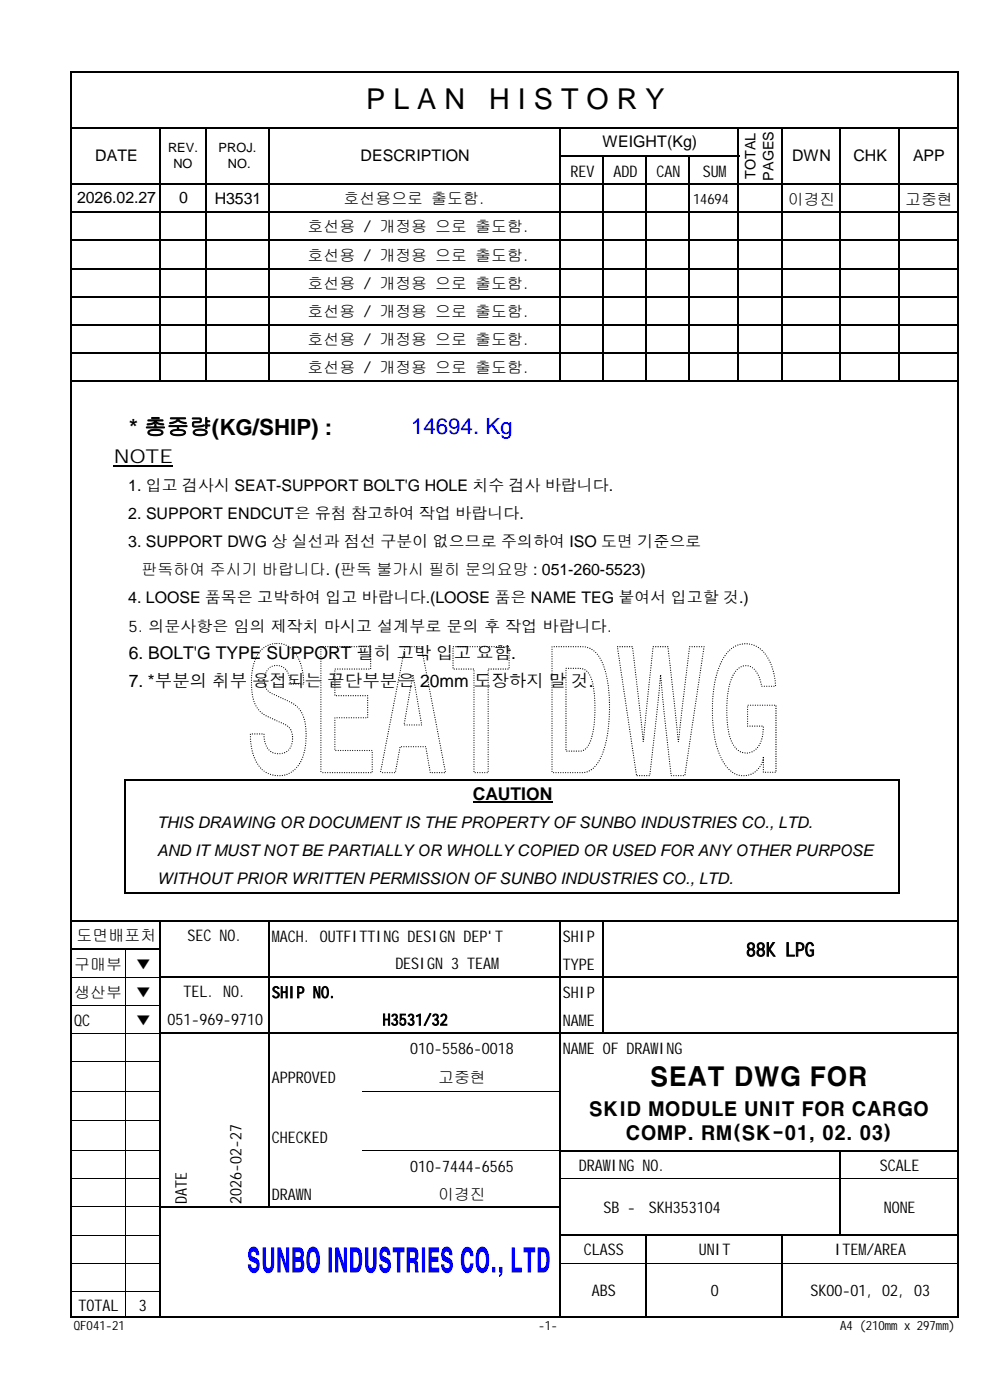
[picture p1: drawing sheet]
<svg xmlns="http://www.w3.org/2000/svg" width="210mm" height="297mm" viewBox="0 0 210 297" stroke-linecap="round" stroke-linejoin="round" font-family="sans-serif">
<defs><g id="words">
<g font-size="6.1">
<text x="77.7" y="23.1">P L A N</text>
<text x="103.8" y="23.1">H I S T O R Y</text>
</g>
<text font-size="5.4" x="137.8" y="230.5">SEAT DWG FOR</text>
<text font-size="4.7" x="27.4" y="92.2">* 총중량(KG/SHIP) :</text>
<text font-size="4.7" fill="#00f" x="87.2" y="92">14694. Kg</text>
<g font-size="4.1">
<text x="24.1" y="98.2">NOTE</text>
<text x="158.3" y="202.9">88K LPG</text>
<text x="124.9" y="236.8">SKID MODULE UNIT FOR CARGO</text>
<text x="132.7" y="241.8">COMP. RM(SK-01, 02. 03)</text>
</g>
<g font-size="3.7">
<text x="27.3" y="139.9">6. BOLT'G TYPE SUPPORT 필히 고박 입고 요함.</text>
<text x="27.3" y="145.8">7. *부분의 취부 용접되는 끝단부분은 20mm 도장하지 말 것.</text>
<text x="100.3" y="169.7">CAUTION</text>
</g>
<g font-size="3.4">
<text x="20.2" y="34.2">DATE</text>
<text x="76.5" y="34.2">DESCRIPTION</text>
<text x="127.8" y="31.1">WEIGHT(Kg)</text>
<text x="168" y="34.2">DWN</text>
<text x="181" y="34.2">CHK</text>
<text x="193.7" y="34.2">APP</text>
<text x="121" y="37.5">REV</text>
<text x="130.1" y="37.5">ADD</text>
<text x="139.3" y="37.5">CAN</text>
<text x="149.1" y="37.5">SUM</text>
<text x="16.3" y="43.1">2026.02.27</text>
<text x="38" y="43.1">0</text>
<text x="45.6" y="43.3">H3531</text>
<text x="72.9" y="43.3">호선용으로 출도함.</text>
<text x="167.1" y="43.5">이경진</text>
<text x="192" y="43.5">고중현</text>
<text x="65.2" y="49.3">호선용 / 개정용 으로 출도함.</text>
<text x="65.2" y="55.3">호선용 / 개정용 으로 출도함.</text>
<text x="65.2" y="61.2">호선용 / 개정용 으로 출도함.</text>
<text x="65.2" y="67.2">호선용 / 개정용 으로 출도함.</text>
<text x="65.2" y="73.2">호선용 / 개정용 으로 출도함.</text>
<text x="65.2" y="79.2">호선용 / 개정용 으로 출도함.</text>
<text x="27.2" y="104.1">1. 입고 검사시 SEAT-SUPPORT BOLT'G HOLE 치수 검사 바랍니다.</text>
<text x="27.2" y="110.1">2. SUPPORT ENDCUT은 유첨 참고하여 작업 바랍니다.</text>
<text x="27.2" y="116.1">3. SUPPORT DWG 상 실선과 점선 구분이 없으므로 주의하여 ISO 도면 기준으로</text>
<text x="30" y="122">판독하여 주시기 바랍니다. (판독 불가시 필히 문의요망 : 051-260-5523)</text>
<text x="27.2" y="128">4. LOOSE 품목은 고박하여 입고 바랍니다.(LOOSE 품은 NAME TEG 붙여서 입고할 것.)</text>
<text x="27.3" y="134.1">5. 의문사항은 임의 제작치 마시고 설계부로 문의 후 작업 바랍니다.</text>
<text x="33.3" y="175.6">THIS DRAWING OR DOCUMENT IS THE PROPERTY OF SUNBO INDUSTRIES CO., LTD.</text>
<text x="33.3" y="181.6">AND IT MUST NOT BE PARTIALLY OR WHOLLY COPIED OR USED FOR ANY OTHER PURPOSE</text>
<text x="33.3" y="187.6">WITHOUT PRIOR WRITTEN PERMISSION OF SUNBO INDUSTRIES CO., LTD.</text>
<text x="16.3" y="199.6">도면배포처</text>
<text x="39.8" y="199.6">SEC NO</text>
<text x="49.9" y="199.6">.</text>
<text x="57.7" y="199.8">M</text>
<text x="59.4" y="199.8">ACH. O</text>
<text x="69.5" y="199.8">UTFITTING DESIGN DEP'T</text>
<text x="119.4" y="199.8">SHIP</text>
<text x="15.7" y="205.7">구매부</text>
<text x="28.7" y="205.7">▼</text>
<text x="83.9" y="205.6">DESIGN 3 TEAM</text>
<text x="119.4" y="205.7">TYPE</text>
<text x="15.7" y="211.7">생산부</text>
<text x="28.7" y="211.7">▼</text>
<text x="38.9" y="211.5">TEL. NO</text>
<text x="50.8" y="211.5">.</text>
<text x="57.7" y="211.7">SHIP NO</text>
<text x="69.8" y="211.7">.</text>
<text x="119.4" y="211.7">SHIP</text>
<text x="15.7" y="217.7">Q</text>
<text x="17.4" y="217.7">C</text>
<text x="28.7" y="217.7">▼</text>
<text x="35.5" y="217.5">051-969-9710</text>
<text x="81.2" y="217.5">H3531/32</text>
<text x="119.4" y="217.7">NAM</text>
<text x="124.5" y="217.7">E</text>
<text x="87" y="223.6">010-5586-0018</text>
<text x="119.4" y="223.6">NAM</text>
<text x="124.5" y="223.6">E O</text>
<text x="129.5" y="223.6">F DRAW</text>
<text x="139.7" y="223.6">ING</text>
<text x="57.7" y="229.8">APPRO</text>
<text x="66.1" y="229.8">VED</text>
<text x="92.9" y="229.8">고중현</text>
<text x="57.7" y="242.4">CHECKED</text>
<text x="87" y="248.5">010-7444-6565</text>
<text x="122.8" y="248.4">DRAW</text>
<text x="129.5" y="248.4">ING NO</text>
<text x="139.7" y="248.4">.</text>
<text x="186.6" y="248.4">SCALE</text>
<text x="39.7" y="255.4" transform="rotate(-90 39.7 255.4)">DATE</text>
<text x="51.2" y="255.4" transform="rotate(-90 51.2 255.4)">2026-02-27</text>
<text x="57.7" y="254.5">DRAW</text>
<text x="64.4" y="254.5">N</text>
<text x="92.9" y="254.5">이경진</text>
<text x="128" y="257.3">SB -</text>
<text x="137.7" y="257.3">SKH353104</text>
<text x="187.5" y="257.3">NO</text>
<text x="190.8" y="257.3">NE</text>
<text x="123.9" y="266.3">CLASS</text>
<text x="148.2" y="266.3">UNIT</text>
<text x="177" y="266.3">ITEM</text>
<text x="183.8" y="266.3">/AREA</text>
<text x="125.6" y="274.9">ABS</text>
<text x="150.7" y="274.9">0</text>
<text x="171.9" y="274.9">SK00-01, 02, 03</text>
<text x="16.7" y="278.1">TO</text>
<text x="20.1" y="278.1">TAL</text>
<text x="29.5" y="278.1">3</text>
</g>
<g font-size="3">
<text x="160.2" y="38" transform="rotate(-90 160.2 38)">TOTAL</text>
<text x="164.1" y="38.3" transform="rotate(-90 164.1 38.3)">PAGES</text>
<text x="147" y="43.3">14694</text>
</g>
<g font-size="2.7">
<text x="35.6" y="32.2">REV.</text>
<text x="36.8" y="35.6">NO</text>
<text x="46.4" y="32.2">PROJ.</text>
<text x="48.3" y="35.6">NO.</text>
<text x="15.7" y="282.2">Q</text>
<text x="17" y="282.2">F041-21</text>
<text x="114.2" y="282.2">-1-</text>
<text x="178.2" y="282.2">A4 (210m</text>
<text x="189.1" y="282.2">mx 297m)</text>
<text x="199.9" y="282.2">m</text>
</g>
</g></defs>
<path d="M24.1 98.8h12.6" fill="none" stroke="#000" stroke-width=".25"/>
<path d="M100.3 170.2h16.9" fill="none" stroke="#000" stroke-width=".38"/>
<g fill="none" stroke="#000" stroke-width=".34">
<path d="M15.2 15v264.5M15.3 15.2h188M203.1 15.4v264.1M15.3 27.1h188M15.3 39.1h188M34 27.3v53.7M43.6 27.3v53.7M57.1 27.3v53.7M118.8 27.3v53.7M119 33.1h37.8M127.9 33.3v47.7M137.1 33.3v47.7"/>
<path d="M146.2 33.3v47.7M156.6 27.3v53.7M165.8 27.3v53.7M178.2 27.3v53.7M190.7 27.3v53.7M15.3 45h188M15.3 51h188M15.3 57h188M15.3 62.9h188M15.3 68.9h188M15.3 74.9h188M15.3 80.8h188"/>
<path d="M26.6 165.3v24.2M26.8 165.5h164M190.7 165.6v23.9M15.3 195.3h188M26.8 189.3h164M34 195.5v84M57.1 195.5v60.7M118.8 195.5v84M127.9 195.5v23.9M15.3 201.3h18.8M34.1 207.3h169.2M34.1 219.2h169.2"/>
<path d="M34.1 256h84.9M119 244.1h84.3M178.2 244.3v17.9M15.3 279.3h188M119 262h84.3M137.1 262.2v17.3M165.8 262.2v17.3"/>
</g>
<g fill="none" stroke="#000" stroke-width=".21">
<path d="M15.3 207.3h18.5M15.3 219.2h18.5M15.3 213.2h18.5M26.6 201.5v77.7M15.3 231.5h18.5M15.3 225.2h18.5M15.3 237.8h18.5M76.9 231.5h41.7M15.3 244.1h18.5M15.3 250.1h18.5M15.3 256h18.5M76.9 244.1h41.7"/>
<path d="M119 250.1h59.1M178.4 250.1h24.5M15.3 262h18.5M15.3 268h18.5M15.3 273.9h18.5M119 268h17.9M137.2 268h28.4M165.9 268h37"/>
</g>
<path d="M87.5 143.3l.2 .1-.2 .2zM87.4 143.8h.1l-.1 .3zM87.2 144.4l.2-.1 .1 .1zM87.1 144.9l.2-.1 .1 .1zM87 145.4l.2-.1 .1 .2zM87 145.9l.1-.1 .1 .2h-.1zM86.9 146.3h.2v.2h-.2zM86.8 146.8l.2 .1v.1l-.1 .1zM86.7 147.3l.2 .2h-.2zM86.7 147.8l.1 .2h-.2zM86.6 148.3h.1v.2h-.2zM86.5 148.8l.2 .1-.2 .2zM86.4 149.3l.2 .1-.2 .2zM86.3 149.8l.2 .1-.1 .2zM86.1 150.4l.2-.1 .1 .2zM86.1 150.9l.1-.1 .1 .2zM86 151.4l.2-.1v.3zM85.9 151.9l.2-.1-.1 .3zM85.9 152.3l.2 .1-.1 .1zM85.8 152.8l.2 .1-.1 .1zM85.7 153.3l.2 .2h-.3zM85.7 153.8a.15 .15 0 0 1 .3 0 .15 .15 0 0 1-.3 0zM86.2 153.8a.15 .15 0 0 1 .3 0 .15 .15 0 0 1-.3 0zM86.7 153.8a.15 .15 0 0 1 .3 0 .15 .15 0 0 1-.3 0zM87.3 153.8a.12 .12 0 0 1 .2 0 .12 .12 0 0 1-.2 0zM87.8 153.8a.12 .12 0 0 1 .2 0 .12 .12 0 0 1-.2 0zM88.3 153.8a.12 .12 0 0 1 .2 0 .12 .12 0 0 1-.2 0zM88.8 153.8a.12 .12 0 0 1 .2 0 .12 .12 0 0 1-.2 0zM89.3 153.8a.12 .12 0 0 1 .2 0 .12 .12 0 0 1-.2 0zM89.3 153.3l.2-.1v.2l-.2 .1zM89.2 152.8l.2-.1v.2l-.2 .1zM89.2 152.2l.1 .1-.1 .2-.1-.1zM89 151.8h.2l-.1 .2zM88.9 151.3l.2-.1v.2zM88.8 150.7h.2v.2l-.1 .1zM88.7 150.3h.3l-.2 .2zM88.6 149.8h.3l-.2 .1zM88.6 149.3h.2l-.1 .2zM88.5 148.8h.2l-.1 .2zM88.4 148.3l.2-.1v.2zM88.3 147.7l.2 .2-.2 .1zM88.2 147.3l.2-.1v.2h-.1zM88.1 146.8l.2-.1v.2h-.1zM88.1 146.3l.1-.1v.3zM88 145.8l.1-.1 .1 .2zM87.9 145.2l.2 .2zM87.8 144.7l.2 .2h-.2zM87.7 144.3l.2-.1v.2h-.1zM87.6 143.8l.2-.1v.2h-.1zM87.5 143.3l.2-.1 .1 .2h-.3zM122.6 141.7h.1v.2h-.1zM122 141.7h.2v.2h-.2zM121.5 141.7h.2v.2h-.2zM121 141.7h.2v.2h-.2zM120.5 141.7h.2v.2h-.2zM120 141.7h.2v.2h-.2zM119.9 142.2a.15 .15 0 0 1 .3 0 .15 .15 0 0 1-.3 0zM119.9 142.8a.15 .15 0 0 1 .3 0 .15 .15 0 0 1-.3 0zM119.9 143.3a.15 .15 0 0 1 .3 0 .15 .15 0 0 1-.3 0zM119.9 143.8a.15 .15 0 0 1 .3 0 .15 .15 0 0 1-.3 0zM119.9 144.3a.15 .15 0 0 1 .3 0 .15 .15 0 0 1-.3 0zM119.9 144.8a.15 .15 0 0 1 .3 0 .15 .15 0 0 1-.3 0zM119.9 145.3a.15 .15 0 0 1 .3 0 .15 .15 0 0 1-.3 0zM119.9 145.8a.15 .15 0 0 1 .3 0 .15 .15 0 0 1-.3 0zM119.9 146.3a.15 .15 0 0 1 .3 0 .15 .15 0 0 1-.3 0zM119.9 146.8a.15 .15 0 0 1 .3 0 .15 .15 0 0 1-.3 0zM120 147.2h.1v.2h-.1zM120 147.7h.1v.3h-.1zM120 148.3h.1v.2h-.1zM120 148.8h.1v.2h-.1zM120 149.3h.1v.2h-.1zM120 149.8h.1v.2h-.1zM120 150.3h.1v.2h-.1zM120 150.8h.1v.2h-.1zM120 151.3h.1v.2h-.1zM120 151.8h.1v.2h-.1zM120 152.3h.1v.2h-.1zM120 152.8h.1v.2h-.1zM120 153.3h.1v.2h-.1zM120 153.8h.1v.3h-.1zM120 154.3h.1v.3h-.1zM120 154.9h.1v.2h-.1zM120 155.4h.1v.2h-.1zM120 155.9h.1v.2h-.1zM120 156.4h.1v.2h-.1zM120 156.9h.1v.2h-.1zM120 157.4h.1v.2h-.1zM120 157.9h.1v.2h-.1zM120 158.4h.1v.2h-.1zM120 158.9h.1v.2h-.1zM120.1 159.3h.3v.1h-.3zM120.7 159.3h.2v.1h-.2zM121.2 159.3h.2v.1h-.2zM121.7 159.3h.2v.1h-.2zM122.2 159.3h.2v.1h-.2zM122.7 159.3h.2v.1h-.2zM123.2 159.3l.2-.1v.2h-.2zM123.7 159l.2 .1-.1 .2-.1-.1zM124.1 158.8h.2v.2h-.2zM124.5 158.5h.2l-.2 .1zM124.7 158l.3 .1-.2 .1zM124.9 157.6l.2-.1 .1 .2-.2 .1zM125.1 157.1h.2l.1 .1-.2 .1zM125.3 156.6l.3 .1-.3 .1zM125.4 156.2l.2-.1 .1 .2h-.2zM125.6 155.6h.1l.1 .2h-.2zM125.7 155.1l.2 .1-.1 .2zM125.8 154.6l.2 .1-.1 .2zM125.9 154.1h.2l-.2 .2zM125.9 153.7a.12 .12 0 0 1 .2 0 .12 .12 0 0 1-.2 0zM126 153.1h.2v.2h-.2zM126 152.7a.12 .12 0 0 1 .2 0 .12 .12 0 0 1-.2 0zM126 152.2a.15 .15 0 0 1 .3 0 .15 .15 0 0 1-.3 0zM126.1 151.6h.2v.2h-.2zM126.1 151.2a.12 .12 0 0 1 .2 0 .12 .12 0 0 1-.2 0zM126.1 150.7a.12 .12 0 0 1 .2 0 .12 .12 0 0 1-.2 0zM126.1 150.2a.12 .12 0 0 1 .2 0 .12 .12 0 0 1-.2 0zM126.1 149.6a.12 .12 0 0 1 .2 0 .12 .12 0 0 1-.2 0zM126.1 149.1h.2v.1zM126.1 148.5l.2 .2h-.2zM126 148l.2 .2-.1 .1zM126 147.5h.2v.2h-.2zM125.9 147h.3v.2h-.2zM125.9 146.5l.2 .2h-.2zM125.9 146l.2 .1-.2 .1zM125.7 145.5l.3 .1-.2 .1zM125.6 145l.3 .1-.1 .1zM125.6 144.5l.2 .1-.1 .1h-.2zM125.4 144.1l.2-.1v.2h-.3zM125.2 143.6h.1l.1 .1-.1 .1zM125 143.1l.2 .1-.2 .1zM124.7 142.7h.2v.2zM124.4 142.3h.1l.1 .2h-.2zM124 142h.2l-.1 .2zM123.5 141.8l.2 .1-.1 .1zM123 141.7l.2 .2h-.2zM134.9 164.2h.1l.1 .2zM134.8 163.7h.2v.2zM134.7 163.2l.3 .2h-.3zM134.7 162.7l.2 .2h-.2zM134.7 162.1l.1 .2-.1 .1-.1-.1zM134.5 161.7l.2 .1-.2 .1zM134.5 161.2h.2l-.2 .2zM134.4 160.7h.1l.1 .1-.2 .1zM134.3 160.2l.2-.1v.3zM134.2 159.7l.2-.1v.3zM134.1 159.2h.2v.1l-.1 .1zM134.1 158.7l.2 .1-.2 .1zM134 158.2h.2v.1l-.2 .1zM133.9 157.7h.3l-.3 .2zM133.8 157.2h.3l-.2 .2zM133.8 156.7l.1-.1 .1 .2h-.2zM133.7 156.2l.2-.1v.2zM133.6 155.7l.2-.1v.2zM133.5 155.2h.2v.1l-.1 .1zM133.5 154.6l.2 .2-.2 .1zM133.5 154.1v.2h-.2zM133.3 153.7l.2-.1v.2h-.2zM133.2 153.2h.3l-.2 .2zM133.2 152.7h.2l-.1 .2zM133.1 152.1h.2v.2zM133 151.6h.2v.2zM132.9 151.1l.2 .2h-.1zM132.8 150.6h.3v.2h-.2zM132.8 150.2l.2-.1v.2h-.2zM132.8 149.6v.2l-.1-.1zM132.6 149.1l.3 .1-.1 .2zM132.5 148.6l.3 .1-.1 .1zM132.5 148.1h.2v.2h-.2zM132.4 147.6h.2v.2zM132.3 147.1l.2 .2h-.1zM132.2 146.6h.3v.2h-.2zM132.2 146.1h.2v.2h-.2zM132.2 145.5v.3l-.1-.1zM132 145.1h.2v.2zM132 144.6l.2 .1-.1 .1zM131.9 144.1h.2v.2h-.2zM131.8 143.6h.2v.2zM131.7 143.1l.3 .2h-.2zM131.7 142.6l.2 .1-.2 .1zM131.7 142l.1 .2-.2 .1zM131.6 141.5l.1 .2-.2 .1zM131.4 141.1h.2l.1 .1-.2 .1zM131.4 140.6h.2l-.1 .2zM131.3 140.1h.2l-.1 .2zM131.2 139.6l.2-.1v.2h-.2zM131.1 139.1l.3 .1-.2 .1zM131.1 138.6l.2 .1-.2 .1zM131.1 138l.1 .1-.1 .2-.1-.1zM131 137.5l.1 .2-.2 .1zM130.9 137.1h.2v.2h-.2zM131.4 137.1h.2v.2h-.2zM131.9 137.1h.2v.2h-.2zM132.4 137.1h.2v.2h-.2zM132.9 137.1h.2v.2h-.2zM133.4 137.1h.2v.2h-.2zM133.9 137.1h.3v.2h-.3zM134.2 137.5l.1 .1-.1 .1-.1-.1zM134.2 138l.2 .2zM134.2 138.6a.15 .15 0 0 1 .3 0 .15 .15 0 0 1-.3 0zM134.2 139.1l.2-.1 .1 .2zM134.4 139.5h.1v.2h-.1zM134.4 140h.2v.2h-.2zM134.5 140.5l.2 .1-.1 .2zM134.5 141.1h.2l-.1 .2zM134.7 141.5v.2l-.2-.1zM134.7 142.1h.2l-.2 .1zM134.7 142.5l.2 .2h-.2zM134.7 143h.3v.2l-.2 .1zM134.8 143.6h.2v.1l-.2 .1zM134.8 144.2a.15 .15 0 0 1 .3 0 .15 .15 0 0 1-.3 0zM134.9 144.7a.15 .15 0 0 1 .3 0 .15 .15 0 0 1-.3 0zM135 145.1h.2l-.1 .2zM135 145.6l.3 .2zM135.1 146.1l.2-.1v.3h-.2zM135.2 146.6h.1l.1 .2zM135.3 147.1l.2 .1-.2 .1zM135.3 147.6h.2v.1l-.2 .1zM135.3 148.1l.3 .1-.2 .1zM135.4 148.6l.2 .1-.2 .1zM135.5 149.1l.2 .2h-.2zM135.5 149.6h.2v.2h-.1zM135.6 150.1l.2 .2h-.2zM135.6 150.6l.2 .2h-.1zM135.7 151.2a.12 .12 0 0 1 .2 0 .12 .12 0 0 1-.2 0zM135.8 151.6l.2 .2h-.2zM135.8 152.1l.2 .2zM135.9 152.7a.12 .12 0 0 1 .2 0 .12 .12 0 0 1-.2 0zM135.9 153.2l.2-.1v.2h-.2zM136 153.7l.1-.1 .1 .2zM136 154.2h.3l-.2 .2zM136.1 154.7h.2l-.1 .2zM136.1 155.2h.2l.1 .1-.3 .1zM136.3 155.6l.1 .1-.1 .2-.1-.1zM136.3 156.2h.1v.1l-.1 .1zM136.3 156.7h.2v.1l-.2 .1zM136.4 157.2l.2 .2h-.2zM136.4 156.8h.2v.2zM136.5 156.3l.2 .2h-.2zM136.5 155.7l.2 .3zM136.6 155.2l.1 .2h-.1zM136.6 154.7l.2 .1v.1h-.2zM136.7 154.2l.2 .1-.1 .1h-.1zM136.7 153.7l.2 .1-.1 .2zM136.8 153.2h.1v.2h-.2zM136.8 152.8a.12 .12 0 0 1 .2 0 .12 .12 0 0 1-.2 0zM136.8 152.3a.15 .15 0 0 1 .3 0 .15 .15 0 0 1-.3 0zM136.9 151.8a.12 .12 0 0 1 .2 0 .12 .12 0 0 1-.2 0zM136.9 151.2h.3l-.1 .2h-.2zM136.9 150.8l.3-.1-.1 .2zM137.1 150.2h.1v.2h-.1zM137.1 149.7l.2 .1v.1zM137.2 149.2h.1v.2zM137.2 148.7h.2v.2zM137.3 148.2l.2 .1h-.3zM137.3 147.7h.2v.2zM137.4 147.2h.2l-.1 .2zM137.4 146.6l.2 .1v.2zM137.5 146.1l.2 .2-.2 .1zM137.5 145.6l.2 .2zM137.6 145.1l.2 .1v.1h-.2zM137.6 144.7h.2v.1h-.2zM137.7 144.1l.2 .1-.1 .2zM137.7 143.7a.15 .15 0 0 1 .3 0 .15 .15 0 0 1-.3 0zM137.8 143.1h.2v.2h-.2zM137.9 142.6h.1l-.1 .2zM137.9 142.1l.2 .2h-.2zM138 141.6h.2l-.1 .2zM138 141.2l.2-.1v.2zM138.1 140.6l.2 .1-.3 .1zM138.1 140.1l.2 .1-.2 .1zM138.2 139.6h.2l-.1 .2zM138.3 139.1l.2 .1h-.3zM138.3 138.7a.13 .13 0 0 1 .2 0 .13 .13 0 0 1-.2 0zM138.3 138l.3 .1-.1 .2zM138.3 137.6l.2-.1 .1 .2-.1 .1zM138.5 137.1h.2v.2h-.2zM139 137.1h.2v.2h-.2zM139.5 137.1h.2v.2h-.2zM140 137.1h.2v.2h-.2zM140.5 137.1h.2v.2h-.2zM141 137.1h.2v.2h-.2zM141.5 137.1h.2v.2h-.2zM141.6 137.5h.2v.2l-.2 .1zM141.7 138l.2 .2-.2 .1zM141.7 138.6h.2v.1l-.1 .1zM141.8 139.1l.2 .1h-.2zM141.8 139.7a.15 .15 0 0 1 .3 0 .15 .15 0 0 1-.3 0zM141.9 140.2a.15 .15 0 0 1 .3 0 .15 .15 0 0 1-.3 0zM142 140.6l.2 .2h-.2zM142 141.1h.2v.2zM142.1 141.6h.2v.2h-.2zM142.2 142.1h.1v.2zM142.2 142.6l.3 .1-.2 .1zM142.4 143l.1 .2-.2 .1zM142.3 143.6h.2v.2h-.1zM142.4 144.1l.2 .1-.2 .1zM142.5 144.6h.1v.2h-.1zM142.5 145.1l.2 .2h-.2zM142.5 145.6h.2v.2h-.1zM142.6 146.2a.12 .12 0 0 1 .2 0 .12 .12 0 0 1-.2 0zM142.7 146.6l.2 .2zM142.7 147.2h.2v.1zM142.8 147.7a.12 .12 0 0 1 .2 0 .12 .12 0 0 1-.2 0zM142.8 148.2l.2-.1v.2zM142.9 148.7l.1-.1 .1 .2zM143 149.2l.1-.1v.3h-.1zM143 149.7l.2-.1v.2l-.2 .1zM143 150.2h.3l-.1 .2zM143.1 150.7h.2l-.2 .2zM143.3 151.1l.1 .2-.2 .1zM143.3 151.6v.3l-.1-.1zM143.3 152.2h.2v.2h-.2zM143.3 152.7h.2v.2h-.2zM143.4 153.2l.2 .2h-.2zM143.4 153.7l.2 .2zM143.5 154.2h.2v.2zM143.5 154.8a.15 .15 0 0 1 .3 0 .15 .15 0 0 1-.3 0zM143.6 155.3a.12 .12 0 0 1 .2 0 .12 .12 0 0 1-.2 0zM143.6 155.7l.2 .2h-.2zM143.7 156.3l.2 .1h-.2zM143.7 156.8l.2 .1zM143.8 157.3a.12 .12 0 0 1 .2 0 .12 .12 0 0 1-.2 0zM143.9 156.8h.2v.1h-.2zM143.9 156.3h.2v.1h-.2zM144 155.7l.2 .1-.1 .2zM144.1 155.2h.1v.2h-.2zM144.1 154.8a.12 .12 0 0 1 .2 0 .12 .12 0 0 1-.2 0zM144.1 154.2h.3l-.1 .2zM144.1 153.8l.3-.1v.2zM144.3 153.2h.1v.2h-.2zM144.3 152.7h.2v.2zM144.4 152.2h.2l-.1 .2h-.1zM144.4 151.8a.13 .13 0 0 1 .2 0 .13 .13 0 0 1-.2 0zM144.5 151.2l.2 .2zM144.6 150.7l.1 .2-.2-.1zM144.6 150.2l.2 .2h-.2zM144.7 149.6l.2 .1-.2 .2zM144.7 149.3a.12 .12 0 0 1 .2 0 .12 .12 0 0 1-.2 0zM144.8 148.7h.2l-.1 .1h-.1zM144.9 148.2h.1v.1h-.2zM144.9 147.7h.2v.2zM145 147.2l.2 .1h-.3zM145 146.6h.2v.3zM145.1 146.1l.2 .1-.1 .1h-.1zM145.2 145.6l.1 .2zM145.2 145.1l.2 .1v.1zM145.3 144.6l.2 .2h-.3zM145.3 144.1h.2v.2zM145.4 143.6l.2 .1-.1 .1zM145.5 143.1h.2l-.1 .2h-.1zM145.5 142.6l.3 .1-.2 .1zM145.5 142.2a.15 .15 0 0 1 .3 0 .15 .15 0 0 1-.3 0zM145.7 141.6h.1l-.1 .2zM145.7 141.1h.2v.2zM145.8 140.6h.2l-.1 .2h-.1zM145.8 140.1h.2v.2h-.2zM145.9 139.6h.2l-.1 .2zM146 139.1l.1 .2-.2-.1zM146 138.6h.2l-.1 .2zM146.1 138l.2 .2-.2 .1zM146.1 137.5l.2 .3h-.2zM146.2 137.1h.2v.2h-.2zM146.7 137.1h.2v.2h-.2zM147.2 137.1h.2v.2h-.2zM147.7 137.1h.2v.2h-.2zM148.3 137.1h.1v.2h-.1zM148.8 137.1h.1v.2h-.1zM149.3 137.1h.1v.2h-.2zM149.2 137.6h.2v.2h-.2zM149.1 138.2l.1-.1 .1 .1-.1 .1zM149.1 138.6h.1l-.1 .3zM149 139.1l.2 .1-.3 .1zM148.9 139.6l.2 .2h-.3zM148.8 140.1l.2 .1v.1zM148.7 140.7l.2-.1v.2zM148.7 141.1l.2 .1-.2 .2zM148.6 141.6l.2 .2h-.3zM148.5 142.1l.2 .1v.1zM148.4 142.7h.2l-.1 .2zM148.4 143.1l.1 .1v.1h-.2zM148.3 143.6l.2 .2h-.2zM148.2 144.1l.2 .3zM148.2 144.7h.1v.2l-.2-.1zM148 145.2h.3l-.2 .2zM148 145.6l.2 .2-.2 .1zM147.9 146.1l.2 .2h-.2zM147.8 146.6l.2 .1v.2zM147.8 147.2h.2l-.1 .2-.2-.1zM147.7 147.7h.2l-.1 .2-.1-.1zM147.6 148.2l.2 .2-.2-.1zM147.5 148.7h.2v.2zM147.5 149.2h.2l-.2 .2zM147.4 149.6l.2 .1-.2 .2zM147.3 150.2l.2 .1-.1 .1zM147.2 150.7l.2 .2-.2-.1zM147.2 151.2h.2l-.1 .2zM147.1 151.7h.2l-.1 .2-.1-.1zM147 152.2h.2v.2h-.2zM146.9 152.7h.2v.2h-.2zM146.9 153.2h.2l-.1 .2h-.1zM146.7 153.8l.3-.1-.1 .2zM146.7 154.2h.2l-.1 .2zM146.6 154.7l.3 .1-.2 .1zM146.6 155.2l.1 .2h-.2zM146.5 155.7h.2l-.1 .2zM146.4 156.2l.2 .1v.1h-.2zM146.3 156.7l.3 .1-.3 .1zM146.3 157.2h.1v.2h-.2zM146.2 157.7h.2l-.1 .2h-.1zM146 158.3l.2-.1 .1 .1-.1 .2zM146 158.7l.3 .1-.2 .2zM146 159.2l.1 .1v.1h-.2zM145.9 159.7l.1 .2zM145.8 160.3h.2v.1zM145.7 160.8l.2-.1v.3zM145.7 161.2l.2 .1-.2 .2zM145.6 161.7l.2 .2h-.3zM145.5 162.2l.2 .1v.1zM145.4 162.8l.1-.1 .1 .2-.1 .1zM145.4 163.2l.2 .2h-.3zM145.3 163.7l.2 .3-.3-.1zM145.2 164.3h.2v.2zM144.8 164.6a.15 .15 0 0 1 .3 0 .15 .15 0 0 1-.3 0zM144.3 164.6a.15 .15 0 0 1 .3 0 .15 .15 0 0 1-.3 0zM143.8 164.6a.15 .15 0 0 1 .3 0 .15 .15 0 0 1-.3 0zM143.3 164.6a.12 .12 0 0 1 .2 0 .12 .12 0 0 1-.2 0zM142.8 164.6a.12 .12 0 0 1 .2 0 .12 .12 0 0 1-.2 0zM142.3 164.6a.12 .12 0 0 1 .2 0 .12 .12 0 0 1-.2 0zM142.2 164h.2v.2zM142.2 163.5l.1-.1 .1 .3zM142.1 163.1a.12 .12 0 0 1 .2 0 .12 .12 0 0 1-.2 0zM142 162.5l.2 .1zM142 162l.2 .1-.2 .1zM141.9 161.5h.2v.1l-.2 .1zM141.9 161l.2 .1-.2 .1zM141.8 160.5l.2-.1v.2l-.2 .1zM141.8 159.9l.2 .1-.1 .1h-.2zM141.7 159.5h.2l-.2 .1zM141.6 159l.2-.1 .1 .2h-.3zM141.6 158.5h.2l-.1 .2zM141.5 157.9l.3 .1-.2 .2zM141.5 157.4h.1v.2zM141.4 156.9h.2v.2zM141.4 156.4h.1l.1 .2zM141.3 155.9h.2v.2h-.2zM141.2 155.4h.2v.2zM141.2 154.9l.2 .2zM141.1 154.4l.3 .2h-.3zM141.1 153.9h.2v.2h-.2zM141 153.4l.2 .1-.1 .1zM141 152.9h.1l.1 .1-.2 .1zM141 152.3l.1 .1-.2 .2zM140.8 151.9h.3l-.2 .2zM140.9 151.3v.3l-.1-.1zM140.8 150.9l.1-.1 .1 .2h-.2zM140.7 150.4h.2l-.1 .2zM140.6 149.9h.3l-.1 .2zM140.6 149.4l.2-.1v.2zM140.5 148.8h.2l.1 .2zM140.5 148.3h.2v.2h-.2zM140.4 147.9a.15 .15 0 0 1 .3 0 .15 .15 0 0 1-.3 0zM140.4 147.4a.12 .12 0 0 1 .2 0 .12 .12 0 0 1-.2 0zM140.3 146.9a.15 .15 0 0 1 .3 0 .15 .15 0 0 1-.3 0zM140.3 146.4a.12 .12 0 0 1 .2 0 .12 .12 0 0 1-.2 0zM140.3 145.8h.2v.2zM140.2 145.3h.2v.2zM140.2 144.8h.2v.1l-.2 .1zM140.1 144.3h.2v.1l-.1 .1zM140.1 143.8h.2v.1l-.2 .1zM140 143.3h.3v.1l-.2 .1zM140 143.4h.2l-.1 .2zM139.9 143.9h.3l-.2 .2zM139.9 144.4h.2v.2zM139.9 144.9h.2l-.1 .2zM139.8 145.4l.2 .2zM139.8 145.9l.2 .2zM139.7 146.4h.2v.2zM139.7 146.9h.2v.2h-.2zM139.7 147.4l.2 .1-.3 .1zM139.5 148l.3-.1-.1 .2zM139.5 148.4h.2v.2zM139.5 148.9l.2 .1-.1 .1zM139.4 149.4h.2v.2h-.2zM139.3 150l.3-.1-.2 .3zM139.3 150.4l.2 .1v.1h-.2zM139.3 150.9l.1 .2h-.1zM139.2 151.4l.2 .2-.1 .1zM139.2 151.9l.2 .1-.2 .2zM139.1 152.4l.2 .3zM139.1 153l.2 .1-.2 .1zM139 153.5h.2l-.1 .2-.1-.1zM138.9 154l.2 .2zM138.9 154.5l.2 .1h-.2zM138.8 155.1l.1-.2 .1 .2zM138.8 155.5h.1v.2zM138.7 156l.2 .1-.2 .1zM138.6 156.5h.3l-.1 .2h-.2zM138.6 157h.2v.2h-.2zM138.6 157.5l.2 .1-.2 .1zM138.5 158h.2l-.1 .2h-.1zM138.4 158.5l.2 .2h-.2zM138.4 159h.2l-.2 .3zM138.3 159.5l.2 .1v.1zM138.3 160l.2 .1-.2 .2zM138.1 160.6h.3l-.1 .1zM138.1 161l.2 .2zM138.1 161.5l.2 .2h-.3zM138 162.1h.2v.2zM138 162.6h.1v.2l-.2-.1zM137.9 163.1h.2l-.1 .2-.1-.1zM137.8 163.6h.2v.1h-.2zM137.8 164.1h.2v.2h-.2zM137.6 164.5h.2v.1h-.2zM137.1 164.5h.2v.1h-.2zM136.6 164.5h.2v.1h-.2zM136.1 164.5h.2v.1h-.2zM135.6 164.5h.2v.1h-.2zM135 164.5h.3v.1h-.3zM117 163.7a.12 .12 0 0 1 .2 0 .12 .12 0 0 1-.2 0zM117 163.1a.12 .12 0 0 1 .2 0 .12 .12 0 0 1-.2 0zM117 162.6a.12 .12 0 0 1 .2 0 .12 .12 0 0 1-.2 0zM117 162.1a.12 .12 0 0 1 .2 0 .12 .12 0 0 1-.2 0zM117 161.6a.12 .12 0 0 1 .2 0 .12 .12 0 0 1-.2 0zM117 161.1a.12 .12 0 0 1 .2 0 .12 .12 0 0 1-.2 0zM117 160.6a.12 .12 0 0 1 .2 0 .12 .12 0 0 1-.2 0zM117 160.1a.12 .12 0 0 1 .2 0 .12 .12 0 0 1-.2 0zM117 159.6a.12 .12 0 0 1 .2 0 .12 .12 0 0 1-.2 0zM117 159.1a.12 .12 0 0 1 .2 0 .12 .12 0 0 1-.2 0zM117 158.6a.12 .12 0 0 1 .2 0 .12 .12 0 0 1-.2 0zM117 158.1a.12 .12 0 0 1 .2 0 .12 .12 0 0 1-.2 0zM117 157.6a.12 .12 0 0 1 .2 0 .12 .12 0 0 1-.2 0zM117 157.1a.12 .12 0 0 1 .2 0 .12 .12 0 0 1-.2 0zM117 156.5a.12 .12 0 0 1 .2 0 .12 .12 0 0 1-.2 0zM117 156a.12 .12 0 0 1 .2 0 .12 .12 0 0 1-.2 0zM117 155.5a.12 .12 0 0 1 .2 0 .12 .12 0 0 1-.2 0zM117 155a.12 .12 0 0 1 .2 0 .12 .12 0 0 1-.2 0zM117 154.5a.12 .12 0 0 1 .2 0 .12 .12 0 0 1-.2 0zM117 154a.12 .12 0 0 1 .2 0 .12 .12 0 0 1-.2 0zM117 153.5a.12 .12 0 0 1 .2 0 .12 .12 0 0 1-.2 0zM117 153a.12 .12 0 0 1 .2 0 .12 .12 0 0 1-.2 0zM117 152.5a.12 .12 0 0 1 .2 0 .12 .12 0 0 1-.2 0zM117 152a.12 .12 0 0 1 .2 0 .12 .12 0 0 1-.2 0zM117 151.5a.12 .12 0 0 1 .2 0 .12 .12 0 0 1-.2 0zM117 151a.12 .12 0 0 1 .2 0 .12 .12 0 0 1-.2 0zM117 150.4a.12 .12 0 0 1 .2 0 .12 .12 0 0 1-.2 0zM117 149.9a.12 .12 0 0 1 .2 0 .12 .12 0 0 1-.2 0zM117 149.4a.12 .12 0 0 1 .2 0 .12 .12 0 0 1-.2 0zM117 148.9a.12 .12 0 0 1 .2 0 .12 .12 0 0 1-.2 0zM117 148.4a.12 .12 0 0 1 .2 0 .12 .12 0 0 1-.2 0zM117 147.9a.12 .12 0 0 1 .2 0 .12 .12 0 0 1-.2 0zM117 147.4a.12 .12 0 0 1 .2 0 .12 .12 0 0 1-.2 0zM117 146.9a.12 .12 0 0 1 .2 0 .12 .12 0 0 1-.2 0zM117 146.4a.12 .12 0 0 1 .2 0 .12 .12 0 0 1-.2 0zM117 145.9a.12 .12 0 0 1 .2 0 .12 .12 0 0 1-.2 0zM117 145.4a.12 .12 0 0 1 .2 0 .12 .12 0 0 1-.2 0zM117 144.9a.12 .12 0 0 1 .2 0 .12 .12 0 0 1-.2 0zM117 144.4a.12 .12 0 0 1 .2 0 .12 .12 0 0 1-.2 0zM117 143.8a.12 .12 0 0 1 .2 0 .12 .12 0 0 1-.2 0zM117 143.3a.12 .12 0 0 1 .2 0 .12 .12 0 0 1-.2 0zM117 142.8a.12 .12 0 0 1 .2 0 .12 .12 0 0 1-.2 0zM117 142.3a.12 .12 0 0 1 .2 0 .12 .12 0 0 1-.2 0zM117 141.8a.12 .12 0 0 1 .2 0 .12 .12 0 0 1-.2 0zM117 141.3a.12 .12 0 0 1 .2 0 .12 .12 0 0 1-.2 0zM117 140.8a.12 .12 0 0 1 .2 0 .12 .12 0 0 1-.2 0zM117 140.3a.12 .12 0 0 1 .2 0 .12 .12 0 0 1-.2 0zM117 139.8a.12 .12 0 0 1 .2 0 .12 .12 0 0 1-.2 0zM117 139.3a.12 .12 0 0 1 .2 0 .12 .12 0 0 1-.2 0zM117 138.8a.12 .12 0 0 1 .2 0 .12 .12 0 0 1-.2 0zM117 138.3a.12 .12 0 0 1 .2 0 .12 .12 0 0 1-.2 0zM117 137.7a.12 .12 0 0 1 .2 0 .12 .12 0 0 1-.2 0zM117 137.2a.12 .12 0 0 1 .2 0 .12 .12 0 0 1-.2 0zM117.5 137.1h.1v.2h-.1zM118 137.1h.2v.2h-.2zM118.5 137.1h.2v.2h-.2zM119 137.1h.2v.2h-.2zM119.5 137.1h.2v.2h-.2zM120 137.1h.2v.2h-.2zM120.5 137.1h.2v.2h-.2zM121 137.1h.2v.2h-.2zM121.5 137.1h.2v.2h-.2zM122 137.1h.2v.2h-.2zM122.6 137.1h.1v.2h-.1zM123.1 137.1h.1v.2h-.1zM123.5 137.2a.15 .15 0 0 1 .3 0 .15 .15 0 0 1-.3 0zM124 137.2a.15 .15 0 0 1 .3 0 .15 .15 0 0 1-.3 0zM124.6 137.2l.2 .1-.1 .2-.2-.1zM125 137.5l.2-.1 .1 .2-.2 .1zM125.5 137.7h.1l.1 .1h-.3zM125.9 138.1a.12 .12 0 0 1 .2 0 .12 .12 0 0 1-.2 0zM126.2 138.4a.15 .15 0 0 1 .3 0 .15 .15 0 0 1-.3 0zM126.6 138.8a.12 .12 0 0 1 .2 0 .12 .12 0 0 1-.2 0zM126.9 139.1h.2v.2zM127.2 139.5l.2 .2-.1 .1zM127.4 140h.2v.2zM127.7 140.4h.1v.3l-.2-.1zM127.9 140.9l.2 .1-.1 .1h-.2zM128.1 141.4l.1 .2h-.1zM128.1 141.9h.2l.1 .1-.1 .1zM128.3 142.4h.2v.1l-.1 .1zM128.4 142.9l.2-.1 .1 .2h-.2zM128.6 143.4l.1-.1 .1 .2-.2 .1zM128.7 143.8l.2 .1-.2 .2zM128.8 144.4h.1v.1l-.1 .1zM128.8 144.9h.2v.1zM128.9 145.4l.2-.1v.2zM129 145.9l.2-.1v.2h-.2zM129 146.4l.2-.1v.3h-.2zM129.1 146.9h.1l.1 .2h-.2zM129.1 147.4h.2v.2h-.2zM129.2 147.9h.1v.2h-.1zM129.2 148.4h.1l.1 .2h-.2zM129.2 148.9h.2v.2h-.2zM129.2 149.4h.2v.2h-.2zM129.2 149.9l.2 .2h-.2zM129.2 150.4l.2 .2h-.2zM129.2 150.9l.2 .2h-.2zM129.2 151.4l.2 .1-.1 .1h-.1zM129.2 151.9l.1 .2h-.1zM129.1 152.4l.2 .1v.2h-.2zM129.1 153h.2l-.1 .2zM129 153.5h.2v.2zM129 154h.2v.2zM128.9 154.5l.2 .2-.2-.1zM128.9 155h.2l-.1 .2h-.1zM128.8 155.5l.2 .1-.2 .1zM128.7 156h.1l.1 .1-.1 .1zM128.6 156.5h.1l.1 .1-.1 .1zM128.5 157.1l.2-.1v.1l-.1 .1zM128.4 157.6l.2-.1v.2zM128.3 157.9l.2 .1-.1 .2h-.1zM128.2 158.5h.2l-.1 .2-.2-.1zM128 158.9h.1v.3l-.1-.1zM127.8 159.5l.3 .1h-.2zM127.6 160l.2-.1v.2zM127.4 160.4h.2l.1 .1-.2 .1zM127.2 160.9l.2-.1 .1 .2h-.2zM127 161.3h.2v.2h-.2zM126.8 161.7l.2 .1-.2 .1-.1-.1zM126.4 162.2a.15 .15 0 0 1 .3 0 .15 .15 0 0 1-.3 0zM126.1 162.6a.12 .12 0 0 1 .2 0 .12 .12 0 0 1-.2 0zM125.8 162.9l.1 .2h-.1zM125.4 163.2h.2l-.1 .2h-.2zM125 163.4l.1 .1v.2l-.2-.1zM124.4 163.7l.2-.1 .1 .2-.2 .1zM124 163.8l.1-.1 .1 .2-.2 .1zM123.4 163.8l.3 .2h-.3zM122.9 163.9a.12 .12 0 0 1 .2 0 .12 .12 0 0 1-.2 0zM122.4 163.9a.12 .12 0 0 1 .2 0 .12 .12 0 0 1-.2 0zM121.9 163.9a.12 .12 0 0 1 .2 0 .12 .12 0 0 1-.2 0zM121.4 163.9a.12 .12 0 0 1 .2 0 .12 .12 0 0 1-.2 0zM120.9 163.9a.12 .12 0 0 1 .2 0 .12 .12 0 0 1-.2 0zM120.4 163.9a.12 .12 0 0 1 .2 0 .12 .12 0 0 1-.2 0zM119.8 163.9a.15 .15 0 0 1 .3 0 .15 .15 0 0 1-.3 0zM119.3 163.9a.15 .15 0 0 1 .3 0 .15 .15 0 0 1-.3 0zM118.8 163.9a.15 .15 0 0 1 .3 0 .15 .15 0 0 1-.3 0zM118.3 163.9a.15 .15 0 0 1 .3 0 .15 .15 0 0 1-.3 0zM117.8 163.9a.15 .15 0 0 1 .3 0 .15 .15 0 0 1-.3 0zM117.3 163.9a.15 .15 0 0 1 .3 0 .15 .15 0 0 1-.3 0zM96 141.6h.2v.2h-.2zM96 141.1h.2v.2h-.2zM96 140.5h.2v.3h-.2zM96 140h.2v.3h-.2zM96 139.5h.2v.2h-.2zM96 139h.2v.2h-.2zM96 138.5h.2v.2h-.2zM96 138h.2v.2h-.2zM96 137.5h.2v.2h-.2zM96.1 137.1h.2v.2h-.2zM96.6 137.1h.2v.2h-.2zM97.1 137.1h.2v.2h-.2zM97.6 137.1h.2v.2h-.2zM98.1 137.1h.2v.2h-.2zM98.6 137.1h.2v.2h-.2zM99.1 137.1h.2v.2h-.2zM99.7 137.1h.1v.2h-.1zM100.2 137.1h.1v.2h-.1zM100.7 137.1h.1v.2h-.1zM101.2 137.1h.1v.2h-.1zM101.7 137.1h.2v.2h-.2zM102.2 137.1h.2v.2h-.2zM102.7 137.1h.2v.2h-.2zM103.2 137.1h.2v.2h-.2zM103.7 137.1h.2v.2h-.2zM104.2 137.1h.2v.2h-.2zM104.7 137.1h.2v.2h-.2zM105.2 137.1h.2v.2h-.2zM105.7 137.1h.2v.2h-.2zM106.3 137.1h.1v.2h-.1zM106.8 137.1h.1v.2h-.1zM107.3 137.1h.1v.2h-.1zM107.8 137.1h.2v.2h-.2zM107.9 137.6a.12 .12 0 0 1 .2 0 .12 .12 0 0 1-.2 0zM107.9 138.1a.12 .12 0 0 1 .2 0 .12 .12 0 0 1-.2 0zM107.9 138.6a.12 .12 0 0 1 .2 0 .12 .12 0 0 1-.2 0zM107.9 139.1a.12 .12 0 0 1 .2 0 .12 .12 0 0 1-.2 0zM107.9 139.6a.12 .12 0 0 1 .2 0 .12 .12 0 0 1-.2 0zM107.9 140.1a.12 .12 0 0 1 .2 0 .12 .12 0 0 1-.2 0zM107.9 140.6a.12 .12 0 0 1 .2 0 .12 .12 0 0 1-.2 0zM107.9 141.1a.12 .12 0 0 1 .2 0 .12 .12 0 0 1-.2 0zM107.9 141.7a.12 .12 0 0 1 .2 0 .12 .12 0 0 1-.2 0zM107.7 141.8h.2v.2h-.2zM107.1 141.8h.3v.2h-.3zM106.6 141.8h.2v.2h-.2zM106.1 141.8h.2v.2h-.2zM105.6 141.8h.2v.2h-.2zM105.1 141.8h.2v.2h-.2zM104.6 141.8h.2v.2h-.2zM104.1 141.8h.2v.2h-.2zM103.6 141.8h.2v.2h-.2zM103.4 142.3a.15 .15 0 0 1 .3 0 .15 .15 0 0 1-.3 0zM103.4 142.8a.15 .15 0 0 1 .3 0 .15 .15 0 0 1-.3 0zM103.4 143.3a.15 .15 0 0 1 .3 0 .15 .15 0 0 1-.3 0zM103.4 143.8a.15 .15 0 0 1 .3 0 .15 .15 0 0 1-.3 0zM103.4 144.3a.15 .15 0 0 1 .3 0 .15 .15 0 0 1-.3 0zM103.4 144.8a.15 .15 0 0 1 .3 0 .15 .15 0 0 1-.3 0zM103.4 145.3a.15 .15 0 0 1 .3 0 .15 .15 0 0 1-.3 0zM103.4 145.8a.15 .15 0 0 1 .3 0 .15 .15 0 0 1-.3 0zM103.4 146.3a.15 .15 0 0 1 .3 0 .15 .15 0 0 1-.3 0zM103.4 146.9a.15 .15 0 0 1 .3 0 .15 .15 0 0 1-.3 0zM103.4 147.4a.15 .15 0 0 1 .3 0 .15 .15 0 0 1-.3 0zM103.4 147.9a.15 .15 0 0 1 .3 0 .15 .15 0 0 1-.3 0zM103.4 148.4a.15 .15 0 0 1 .3 0 .15 .15 0 0 1-.3 0zM103.4 148.9a.15 .15 0 0 1 .3 0 .15 .15 0 0 1-.3 0zM103.4 149.4a.15 .15 0 0 1 .3 0 .15 .15 0 0 1-.3 0zM103.4 149.9a.15 .15 0 0 1 .3 0 .15 .15 0 0 1-.3 0zM103.4 150.4a.15 .15 0 0 1 .3 0 .15 .15 0 0 1-.3 0zM103.4 150.9a.15 .15 0 0 1 .3 0 .15 .15 0 0 1-.3 0zM103.4 151.4a.15 .15 0 0 1 .3 0 .15 .15 0 0 1-.3 0zM103.4 151.9a.15 .15 0 0 1 .3 0 .15 .15 0 0 1-.3 0zM103.4 152.4a.15 .15 0 0 1 .3 0 .15 .15 0 0 1-.3 0zM103.4 153a.15 .15 0 0 1 .3 0 .15 .15 0 0 1-.3 0zM103.4 153.5a.15 .15 0 0 1 .3 0 .15 .15 0 0 1-.3 0zM103.4 154a.15 .15 0 0 1 .3 0 .15 .15 0 0 1-.3 0zM103.4 154.5a.15 .15 0 0 1 .3 0 .15 .15 0 0 1-.3 0zM103.4 155a.15 .15 0 0 1 .3 0 .15 .15 0 0 1-.3 0zM103.4 155.5a.15 .15 0 0 1 .3 0 .15 .15 0 0 1-.3 0zM103.4 156a.15 .15 0 0 1 .3 0 .15 .15 0 0 1-.3 0zM103.4 156.5a.15 .15 0 0 1 .3 0 .15 .15 0 0 1-.3 0zM103.4 157a.15 .15 0 0 1 .3 0 .15 .15 0 0 1-.3 0zM103.4 157.5a.15 .15 0 0 1 .3 0 .15 .15 0 0 1-.3 0zM103.4 158a.15 .15 0 0 1 .3 0 .15 .15 0 0 1-.3 0zM103.4 158.5a.15 .15 0 0 1 .3 0 .15 .15 0 0 1-.3 0zM103.4 159a.15 .15 0 0 1 .3 0 .15 .15 0 0 1-.3 0zM103.4 159.6a.15 .15 0 0 1 .3 0 .15 .15 0 0 1-.3 0zM103.4 160.1a.15 .15 0 0 1 .3 0 .15 .15 0 0 1-.3 0zM103.4 160.6a.15 .15 0 0 1 .3 0 .15 .15 0 0 1-.3 0zM103.4 161.1a.15 .15 0 0 1 .3 0 .15 .15 0 0 1-.3 0zM103.4 161.6a.15 .15 0 0 1 .3 0 .15 .15 0 0 1-.3 0zM103.4 162.1a.15 .15 0 0 1 .3 0 .15 .15 0 0 1-.3 0zM103.4 162.6a.15 .15 0 0 1 .3 0 .15 .15 0 0 1-.3 0zM103.4 163.1a.15 .15 0 0 1 .3 0 .15 .15 0 0 1-.3 0zM103.4 163.6a.15 .15 0 0 1 .3 0 .15 .15 0 0 1-.3 0zM103.2 163.9a.15 .15 0 0 1 .3 0 .15 .15 0 0 1-.3 0zM102.7 163.9a.12 .12 0 0 1 .2 0 .12 .12 0 0 1-.2 0zM102.2 163.9a.12 .12 0 0 1 .2 0 .12 .12 0 0 1-.2 0zM101.7 163.9a.12 .12 0 0 1 .2 0 .12 .12 0 0 1-.2 0zM101.2 163.9a.12 .12 0 0 1 .2 0 .12 .12 0 0 1-.2 0zM100.7 163.9a.12 .12 0 0 1 .2 0 .12 .12 0 0 1-.2 0zM100.4 163.7a.15 .15 0 0 1 .3 0 .15 .15 0 0 1-.3 0zM100.4 163.1a.15 .15 0 0 1 .3 0 .15 .15 0 0 1-.3 0zM100.4 162.6a.15 .15 0 0 1 .3 0 .15 .15 0 0 1-.3 0zM100.4 162.1a.15 .15 0 0 1 .3 0 .15 .15 0 0 1-.3 0zM100.4 161.6a.15 .15 0 0 1 .3 0 .15 .15 0 0 1-.3 0zM100.4 161.1a.15 .15 0 0 1 .3 0 .15 .15 0 0 1-.3 0zM100.4 160.6a.15 .15 0 0 1 .3 0 .15 .15 0 0 1-.3 0zM100.4 160.1a.15 .15 0 0 1 .3 0 .15 .15 0 0 1-.3 0zM100.4 159.6a.15 .15 0 0 1 .3 0 .15 .15 0 0 1-.3 0zM100.4 159.1a.15 .15 0 0 1 .3 0 .15 .15 0 0 1-.3 0zM100.4 158.6a.15 .15 0 0 1 .3 0 .15 .15 0 0 1-.3 0zM100.4 158.1a.15 .15 0 0 1 .3 0 .15 .15 0 0 1-.3 0zM100.4 157.6a.15 .15 0 0 1 .3 0 .15 .15 0 0 1-.3 0zM100.4 157.1a.15 .15 0 0 1 .3 0 .15 .15 0 0 1-.3 0zM100.4 156.5a.15 .15 0 0 1 .3 0 .15 .15 0 0 1-.3 0zM100.4 156a.15 .15 0 0 1 .3 0 .15 .15 0 0 1-.3 0zM100.4 155.5a.15 .15 0 0 1 .3 0 .15 .15 0 0 1-.3 0zM100.4 155a.15 .15 0 0 1 .3 0 .15 .15 0 0 1-.3 0zM100.4 154.5a.15 .15 0 0 1 .3 0 .15 .15 0 0 1-.3 0zM100.4 154a.15 .15 0 0 1 .3 0 .15 .15 0 0 1-.3 0zM100.4 153.5a.15 .15 0 0 1 .3 0 .15 .15 0 0 1-.3 0zM100.4 153a.15 .15 0 0 1 .3 0 .15 .15 0 0 1-.3 0zM100.4 152.5a.15 .15 0 0 1 .3 0 .15 .15 0 0 1-.3 0zM100.4 152a.15 .15 0 0 1 .3 0 .15 .15 0 0 1-.3 0zM100.4 151.5a.15 .15 0 0 1 .3 0 .15 .15 0 0 1-.3 0zM100.4 151a.15 .15 0 0 1 .3 0 .15 .15 0 0 1-.3 0zM100.4 150.4a.15 .15 0 0 1 .3 0 .15 .15 0 0 1-.3 0zM100.4 149.9a.15 .15 0 0 1 .3 0 .15 .15 0 0 1-.3 0zM100.4 149.4a.15 .15 0 0 1 .3 0 .15 .15 0 0 1-.3 0zM100.4 148.9a.15 .15 0 0 1 .3 0 .15 .15 0 0 1-.3 0zM100.4 148.4a.15 .15 0 0 1 .3 0 .15 .15 0 0 1-.3 0zM100.4 147.9a.15 .15 0 0 1 .3 0 .15 .15 0 0 1-.3 0zM100.4 147.4a.15 .15 0 0 1 .3 0 .15 .15 0 0 1-.3 0zM100.4 146.9a.15 .15 0 0 1 .3 0 .15 .15 0 0 1-.3 0zM100.4 146.4a.15 .15 0 0 1 .3 0 .15 .15 0 0 1-.3 0zM100.4 145.9a.15 .15 0 0 1 .3 0 .15 .15 0 0 1-.3 0zM100.4 145.4a.15 .15 0 0 1 .3 0 .15 .15 0 0 1-.3 0zM100.4 144.9a.15 .15 0 0 1 .3 0 .15 .15 0 0 1-.3 0zM100.4 144.4a.15 .15 0 0 1 .3 0 .15 .15 0 0 1-.3 0zM100.4 143.8a.15 .15 0 0 1 .3 0 .15 .15 0 0 1-.3 0zM100.4 143.3a.15 .15 0 0 1 .3 0 .15 .15 0 0 1-.3 0zM100.4 142.8a.15 .15 0 0 1 .3 0 .15 .15 0 0 1-.3 0zM100.4 142.3a.15 .15 0 0 1 .3 0 .15 .15 0 0 1-.3 0zM100.3 141.8h.2v.2h-.2zM99.8 141.8h.2v.2h-.2zM99.3 141.8h.2v.2h-.2zM98.8 141.8h.2v.2h-.2zM98.3 141.8h.2v.2h-.2zM97.8 141.8h.2v.2h-.2zM97.3 141.8h.2v.2h-.2zM96.8 141.8h.1v.2h-.1zM96.3 141.8h.1v.2h-.1zM80.6 163.7l.3-.1-.1 .2zM80.8 163.1l.2 .1-.2 .1zM80.9 162.6l.1 .2-.2-.1zM80.9 162.1h.3l-.1 .2zM81.1 161.6h.1v.2h-.2zM81.2 161.1l.2 .1h-.3zM81.2 160.6h.2v.2zM81.3 160.1h.2l-.1 .2zM81.4 159.6l.3 .1-.3 .1zM81.5 159.1l.2-.1v.3zM81.7 158.6h.1v.2l-.2-.1zM81.7 158.1h.2l-.1 .2zM81.8 157.6l.2 .2h-.2zM81.9 157.1h.2v.2zM82 156.6h.2v.2h-.2zM82.1 156.1l.2 .1-.1 .1zM82.2 155.6h.2v.2h-.2zM82.3 155.2l.2-.1v.2zM82.4 154.6l.2 .1-.2 .1zM82.5 154.1l.2 .2h-.2zM82.6 153.6h.2l-.1 .2zM82.7 153.1h.2l-.1 .2zM82.8 152.6h.2v.2h-.2zM82.9 152.1h.2v.2zM82.9 151.7l.2-.1 .1 .1zM83.1 151.1l.2 .1-.2 .1zM83.2 150.6h.2v.1l-.2 .1zM83.3 150.1l.2 .1-.1 .1h-.1zM83.4 149.6h.2l-.1 .2h-.1zM83.5 149.1l.2 .2h-.3zM83.5 148.7l.3-.1-.1 .2zM83.7 148.1h.2l-.1 .2h-.1zM83.8 147.6l.1 .2h-.2zM83.9 147.1l.2 .1-.1 .1zM83.9 146.7l.3-.1-.2 .3zM84.1 146.1l.2 .1-.2 .1zM84.2 145.6h.2l-.1 .2zM84.2 145.2h.3l-.1 .1zM84.4 144.6l.2 .1-.2 .2zM84.5 144.1l.1 .2h-.2zM84.5 143.7l.2-.1 .1 .2h-.2zM84.7 143.1l.1 .1v.1h-.2zM84.8 142.6l.2 .1-.3 .1zM84.8 142.1l.2 .1v.1zM84.9 141.7l.2-.1-.1 .3zM85 141.1l.3 .2h-.3zM85.1 140.6h.2v.2zM85.2 140.2h.2v.1zM85.3 139.6l.3 .1-.2 .2zM85.4 139.1l.2 .2h-.2zM85.6 138.6l.1 .1v.2l-.2-.1zM85.6 138.1l.2 .1v.1h-.2zM85.7 137.6l.2 .2-.1 .1zM85.8 137.1l.2 .1v.1zM86.3 137.1h.1v.2h-.1zM86.8 137.1h.2v.2h-.2zM87.3 137.1h.2v.2h-.2zM87.8 137.1h.2v.2h-.2zM88.3 137.1h.2v.2h-.2zM88.8 137.1h.2v.2h-.2zM89.3 137.2l.2-.1-.1 .3zM89.4 137.7h.2l-.2 .1zM89.5 138.2h.2l-.2 .1zM89.6 138.6l.2 .2-.2 .1zM89.7 139.1h.1l.1 .2h-.2zM89.7 139.7h.3l-.1 .2zM89.8 140.2h.3l-.2 .1zM90 140.7l.1-.1 .1 .2h-.2zM90 141.1h.2l.1 .2zM90.1 141.6l.3 .1-.1 .2zM90.3 142.1l.2 .1-.1 .1-.2-.1zM90.3 142.7l.2-.1 .1 .2h-.2zM90.4 143.1l.2 .2h-.1zM90.5 143.6h.2v.2zM90.6 144.1h.2v.3zM90.7 144.7l.2-.1v.2h-.1zM90.9 145.1l.2 .1-.2 .1-.1-.1zM90.9 145.6h.2v.2h-.2zM91 146.1h.2v.2h-.2zM91.1 146.6h.2l-.1 .3zM91.3 147.1l.1 .1-.1 .1-.1-.1zM91.3 147.7h.2l-.2 .1zM91.4 148.1l.2 .2h-.2zM91.5 148.6h.2v.2h-.2zM91.6 149.1l.2 .1-.1 .2zM91.7 149.6l.2 .1-.1 .1-.1-.1zM91.8 150.2l.1-.1 .1 .2h-.2zM91.9 150.6l.2 .2zM91.9 151.1l.3 .1-.1 .1zM92.1 151.6h.1l.1 .2h-.2zM92.2 152.1h.1l.1 .2h-.2zM92.2 152.6l.3 .2h-.2zM92.3 153.1h.2v.2zM92.5 153.6h.1v.2zM92.5 154.1h.2l.1 .2h-.2zM92.7 154.6l.2 .1-.2 .1zM92.7 155.1h.2v.2h-.1zM92.8 155.6h.2v.2zM92.9 156.1h.2v.2h-.1zM93 156.6l.3 .1-.3 .1zM93.2 157.1l.1 .1v.1l-.2-.1zM93.2 157.6l.2 .2h-.1zM93.3 158.1h.2v.2zM93.4 158.6l.2 .1-.1 .1zM93.6 159l.1 .3h-.2zM93.6 159.6h.2v.2h-.2zM93.7 160.1h.2v.2zM93.8 160.6l.2 .1-.1 .1zM93.9 161.1h.2v.1l-.2 .1zM94 161.6h.1l.1 .2h-.2zM94.1 162.1l.2 .2h-.2zM94.1 162.6h.3v.2zM94.3 163.1h.1v.2zM94.4 163.6h.1l.1 .1-.2 .1zM94.1 163.8h.3v.2h-.3zM93.6 163.8h.3v.2h-.3zM93.1 163.8h.2v.2h-.2zM92.6 163.8h.2v.2h-.2zM92.1 163.8h.2v.2h-.2zM91.6 163.8h.2v.2h-.2zM91.1 163.8h.3l-.1 .2zM91.1 163.3h.2l-.1 .2zM91 162.8l.1-.1 .1 .2zM90.9 162.3l.2 .1-.2 .1zM90.9 161.7v.3l-.1-.1zM90.7 161.3l.2-.1v.2l-.1 .1zM90.6 160.8l.2-.1v.2l-.1 .1zM90.6 160.3l.1-.1v.3zM90.5 159.8l.1-.1 .1 .2zM90.4 159.3l.2 .1-.2 .1zM90.4 158.7v.3l-.1-.1zM90.1 158.4a.15 .15 0 0 1 .3 0 .15 .15 0 0 1-.3 0zM89.6 158.4a.15 .15 0 0 1 .3 0 .15 .15 0 0 1-.3 0zM89.1 158.4a.15 .15 0 0 1 .3 0 .15 .15 0 0 1-.3 0zM88.6 158.4a.15 .15 0 0 1 .3 0 .15 .15 0 0 1-.3 0zM88.1 158.4a.12 .12 0 0 1 .2 0 .12 .12 0 0 1-.2 0zM87.6 158.4a.12 .12 0 0 1 .2 0 .12 .12 0 0 1-.2 0zM87.1 158.4a.12 .12 0 0 1 .2 0 .12 .12 0 0 1-.2 0zM86.6 158.4a.12 .12 0 0 1 .2 0 .12 .12 0 0 1-.2 0zM86.1 158.4a.12 .12 0 0 1 .2 0 .12 .12 0 0 1-.2 0zM85.6 158.4a.12 .12 0 0 1 .2 0 .12 .12 0 0 1-.2 0zM85 158.4a.15 .15 0 0 1 .3 0 .15 .15 0 0 1-.3 0zM84.8 158.5h.2l-.1 .2zM84.7 159l.1 .2h-.2zM84.6 159.5h.2l-.1 .2h-.2zM84.5 160h.2l-.2 .2zM84.3 160.6l.2-.1 .1 .1-.1 .1zM84.3 161h.2v.2zM84.2 161.5l.2 .2h-.2zM84.1 162.1l.1-.1 .1 .1-.1 .1zM84 162.5l.2 .1-.1 .1zM83.9 163h.2l-.1 .2zM83.8 163.6l.1-.1 .1 .1zM83.6 163.9a.12 .12 0 0 1 .2 0 .12 .12 0 0 1-.2 0zM83.1 163.9a.12 .12 0 0 1 .2 0 .12 .12 0 0 1-.2 0zM82.5 163.9a.15 .15 0 0 1 .3 0 .15 .15 0 0 1-.3 0zM82 163.9a.15 .15 0 0 1 .3 0 .15 .15 0 0 1-.3 0zM81.5 163.9a.15 .15 0 0 1 .3 0 .15 .15 0 0 1-.3 0zM81 163.9a.15 .15 0 0 1 .3 0 .15 .15 0 0 1-.3 0zM67.9 163.7a.15 .15 0 0 1 .3 0 .15 .15 0 0 1-.3 0zM67.9 163.1a.15 .15 0 0 1 .3 0 .15 .15 0 0 1-.3 0zM67.9 162.6a.15 .15 0 0 1 .3 0 .15 .15 0 0 1-.3 0zM67.9 162.1a.15 .15 0 0 1 .3 0 .15 .15 0 0 1-.3 0zM67.9 161.6a.15 .15 0 0 1 .3 0 .15 .15 0 0 1-.3 0zM67.9 161.1a.15 .15 0 0 1 .3 0 .15 .15 0 0 1-.3 0zM67.9 160.6a.15 .15 0 0 1 .3 0 .15 .15 0 0 1-.3 0zM67.9 160.1a.15 .15 0 0 1 .3 0 .15 .15 0 0 1-.3 0zM67.9 159.6a.15 .15 0 0 1 .3 0 .15 .15 0 0 1-.3 0zM67.9 159.1a.15 .15 0 0 1 .3 0 .15 .15 0 0 1-.3 0zM67.9 158.6a.15 .15 0 0 1 .3 0 .15 .15 0 0 1-.3 0zM67.9 158.1a.15 .15 0 0 1 .3 0 .15 .15 0 0 1-.3 0zM67.9 157.6a.15 .15 0 0 1 .3 0 .15 .15 0 0 1-.3 0zM67.9 157.1a.15 .15 0 0 1 .3 0 .15 .15 0 0 1-.3 0zM67.9 156.5a.15 .15 0 0 1 .3 0 .15 .15 0 0 1-.3 0zM67.9 156a.15 .15 0 0 1 .3 0 .15 .15 0 0 1-.3 0zM67.9 155.5a.15 .15 0 0 1 .3 0 .15 .15 0 0 1-.3 0zM67.9 155a.15 .15 0 0 1 .3 0 .15 .15 0 0 1-.3 0zM67.9 154.5a.15 .15 0 0 1 .3 0 .15 .15 0 0 1-.3 0zM67.9 154a.15 .15 0 0 1 .3 0 .15 .15 0 0 1-.3 0zM67.9 153.5a.15 .15 0 0 1 .3 0 .15 .15 0 0 1-.3 0zM67.9 153a.15 .15 0 0 1 .3 0 .15 .15 0 0 1-.3 0zM67.9 152.5a.15 .15 0 0 1 .3 0 .15 .15 0 0 1-.3 0zM67.9 152a.15 .15 0 0 1 .3 0 .15 .15 0 0 1-.3 0zM67.9 151.5a.15 .15 0 0 1 .3 0 .15 .15 0 0 1-.3 0zM67.9 151a.15 .15 0 0 1 .3 0 .15 .15 0 0 1-.3 0zM67.9 150.4a.15 .15 0 0 1 .3 0 .15 .15 0 0 1-.3 0zM67.9 149.9a.15 .15 0 0 1 .3 0 .15 .15 0 0 1-.3 0zM67.9 149.4a.15 .15 0 0 1 .3 0 .15 .15 0 0 1-.3 0zM67.9 148.9a.15 .15 0 0 1 .3 0 .15 .15 0 0 1-.3 0zM67.9 148.4a.15 .15 0 0 1 .3 0 .15 .15 0 0 1-.3 0zM67.9 147.9a.15 .15 0 0 1 .3 0 .15 .15 0 0 1-.3 0zM67.9 147.4a.15 .15 0 0 1 .3 0 .15 .15 0 0 1-.3 0zM67.9 146.9a.15 .15 0 0 1 .3 0 .15 .15 0 0 1-.3 0zM67.9 146.4a.15 .15 0 0 1 .3 0 .15 .15 0 0 1-.3 0zM67.9 145.9a.15 .15 0 0 1 .3 0 .15 .15 0 0 1-.3 0zM67.9 145.4a.15 .15 0 0 1 .3 0 .15 .15 0 0 1-.3 0zM67.9 144.9a.15 .15 0 0 1 .3 0 .15 .15 0 0 1-.3 0zM67.9 144.4a.15 .15 0 0 1 .3 0 .15 .15 0 0 1-.3 0zM67.9 143.8a.15 .15 0 0 1 .3 0 .15 .15 0 0 1-.3 0zM67.9 143.3a.15 .15 0 0 1 .3 0 .15 .15 0 0 1-.3 0zM67.9 142.8a.15 .15 0 0 1 .3 0 .15 .15 0 0 1-.3 0zM67.9 142.3a.15 .15 0 0 1 .3 0 .15 .15 0 0 1-.3 0zM67.9 141.8a.15 .15 0 0 1 .3 0 .15 .15 0 0 1-.3 0zM67.9 141.3a.15 .15 0 0 1 .3 0 .15 .15 0 0 1-.3 0zM67.9 140.8a.15 .15 0 0 1 .3 0 .15 .15 0 0 1-.3 0zM67.9 140.3a.15 .15 0 0 1 .3 0 .15 .15 0 0 1-.3 0zM67.9 139.8a.15 .15 0 0 1 .3 0 .15 .15 0 0 1-.3 0zM67.9 139.3a.15 .15 0 0 1 .3 0 .15 .15 0 0 1-.3 0zM67.9 138.8a.15 .15 0 0 1 .3 0 .15 .15 0 0 1-.3 0zM67.9 138.3a.15 .15 0 0 1 .3 0 .15 .15 0 0 1-.3 0zM67.9 137.7a.15 .15 0 0 1 .3 0 .15 .15 0 0 1-.3 0zM67.9 137.2a.15 .15 0 0 1 .3 0 .15 .15 0 0 1-.3 0zM68.5 137.1h.1v.2h-.1zM69 137.1h.1v.2h-.1zM69.5 137.1h.1v.2h-.1zM70 137.1h.1v.2h-.1zM70.5 137.1h.2v.2h-.2zM71 137.1h.2v.2h-.2zM71.5 137.1h.2v.2h-.2zM72 137.1h.2v.2h-.2zM72.5 137.1h.2v.2h-.2zM73 137.1h.2v.2h-.2zM73.5 137.1h.2v.2h-.2zM74 137.1h.2v.2h-.2zM74.5 137.1h.2v.2h-.2zM75.1 137.1h.1v.2h-.1zM75.6 137.1h.1v.2h-.1zM76.1 137.1h.1v.2h-.1zM76.6 137.1h.2v.2h-.2zM77.1 137.1h.2v.2h-.2zM77.6 137.1h.2v.2h-.2zM78.1 137.1h.2v.2h-.2zM78.5 137.2h.2v.1h-.2zM78.5 137.7h.2v.1h-.2zM78.5 138.2h.2v.1h-.2zM78.5 138.7h.2v.2h-.2zM78.5 139.2h.2v.2h-.2zM78.5 139.7h.2v.2h-.2zM78.5 140.2h.2v.2h-.2zM78.5 140.7h.2v.2h-.2zM78.5 141.2h.2v.2h-.2zM78.5 141.7h.2v.2h-.2zM78.1 141.8h.2v.2h-.2zM77.6 141.8h.2v.2h-.2zM77.1 141.8h.2v.2h-.2zM76.6 141.8h.2v.2h-.2zM76.1 141.8h.2v.2h-.2zM75.6 141.8h.2v.2h-.2zM75.1 141.8h.2v.2h-.2zM74.6 141.8h.2v.2h-.2zM74.1 141.8h.2v.2h-.2zM73.6 141.8h.1v.2h-.1zM73.1 141.8h.1v.2h-.1zM72.6 141.8h.1v.2h-.1zM72.1 141.8h.1v.2h-.1zM71.5 141.8h.2v.2h-.2zM71 141.8h.2v.2h-.2zM71 142.2h.1v.3h-.1zM71 142.7h.1v.3h-.1zM71 143.3h.1v.2h-.1zM71 143.8h.1v.2h-.1zM71 144.3h.1v.2h-.1zM71 144.8h.1v.2h-.1zM71 145.3h.1v.2h-.1zM71 145.8h.1v.2h-.1zM71 146.3h.1v.2h-.1zM71 146.8h.1v.2h-.1zM71 147.3h.1v.2h-.1zM71.3 147.5h.2v.2h-.2zM71.8 147.5h.2v.2h-.2zM72.3 147.5h.2v.2h-.2zM72.8 147.5h.2v.2h-.2zM73.3 147.5h.2v.2h-.2zM73.8 147.5h.2v.2h-.2zM74.3 147.5h.2v.2h-.2zM74.8 147.5h.2v.2h-.2zM75.4 147.5h.1v.2h-.1zM75.9 147.5h.1v.2h-.1zM76.4 147.5h.1v.2h-.1zM76.9 147.5h.1v.2h-.1zM77.4 147.5h.2v.2h-.2zM77.9 147.5h.2v.2h-.2zM77.9 148h.2v.2h-.2zM77.9 148.5h.2v.2h-.2zM77.9 149h.2v.2h-.2zM77.9 149.5h.2v.2h-.2zM77.9 150h.2v.2h-.2zM77.9 150.5h.2v.2h-.2zM77.9 151h.2v.2h-.2zM77.9 151.6h.2v.1h-.2zM77.9 152.1h.2v.1h-.2zM77.5 152.3a.12 .12 0 0 1 .2 0 .12 .12 0 0 1-.2 0zM77 152.3a.12 .12 0 0 1 .2 0 .12 .12 0 0 1-.2 0zM76.5 152.3a.12 .12 0 0 1 .2 0 .12 .12 0 0 1-.2 0zM75.9 152.3a.15 .15 0 0 1 .3 0 .15 .15 0 0 1-.3 0zM75.4 152.3a.15 .15 0 0 1 .3 0 .15 .15 0 0 1-.3 0zM74.9 152.3a.15 .15 0 0 1 .3 0 .15 .15 0 0 1-.3 0zM74.4 152.3a.15 .15 0 0 1 .3 0 .15 .15 0 0 1-.3 0zM73.9 152.3a.15 .15 0 0 1 .3 0 .15 .15 0 0 1-.3 0zM73.4 152.3a.15 .15 0 0 1 .3 0 .15 .15 0 0 1-.3 0zM72.9 152.3a.12 .12 0 0 1 .2 0 .12 .12 0 0 1-.2 0zM72.4 152.3a.12 .12 0 0 1 .2 0 .12 .12 0 0 1-.2 0zM71.9 152.3a.12 .12 0 0 1 .2 0 .12 .12 0 0 1-.2 0zM71.4 152.3a.12 .12 0 0 1 .2 0 .12 .12 0 0 1-.2 0zM70.9 152.3a.15 .15 0 0 1 .3 0 .15 .15 0 0 1-.3 0zM70.9 152.8a.15 .15 0 0 1 .3 0 .15 .15 0 0 1-.3 0zM70.9 153.3a.15 .15 0 0 1 .3 0 .15 .15 0 0 1-.3 0zM70.9 153.8a.15 .15 0 0 1 .3 0 .15 .15 0 0 1-.3 0zM70.9 154.4a.15 .15 0 0 1 .3 0 .15 .15 0 0 1-.3 0zM70.9 154.9a.15 .15 0 0 1 .3 0 .15 .15 0 0 1-.3 0zM70.9 155.4a.15 .15 0 0 1 .3 0 .15 .15 0 0 1-.3 0zM70.9 155.9a.15 .15 0 0 1 .3 0 .15 .15 0 0 1-.3 0zM70.9 156.4a.15 .15 0 0 1 .3 0 .15 .15 0 0 1-.3 0zM70.9 156.9a.15 .15 0 0 1 .3 0 .15 .15 0 0 1-.3 0zM70.9 157.4a.15 .15 0 0 1 .3 0 .15 .15 0 0 1-.3 0zM70.9 157.9a.15 .15 0 0 1 .3 0 .15 .15 0 0 1-.3 0zM70.9 158.4a.15 .15 0 0 1 .3 0 .15 .15 0 0 1-.3 0zM70.9 158.9a.15 .15 0 0 1 .3 0 .15 .15 0 0 1-.3 0zM71.1 159.2a.15 .15 0 0 1 .3 0 .15 .15 0 0 1-.3 0zM71.6 159.2a.15 .15 0 0 1 .3 0 .15 .15 0 0 1-.3 0zM72.1 159.2a.15 .15 0 0 1 .3 0 .15 .15 0 0 1-.3 0zM72.7 159.2a.12 .12 0 0 1 .2 0 .12 .12 0 0 1-.2 0zM73.2 159.2a.12 .12 0 0 1 .2 0 .12 .12 0 0 1-.2 0zM73.7 159.2a.12 .12 0 0 1 .2 0 .12 .12 0 0 1-.2 0zM74.2 159.2a.12 .12 0 0 1 .2 0 .12 .12 0 0 1-.2 0zM74.7 159.2a.12 .12 0 0 1 .2 0 .12 .12 0 0 1-.2 0zM75.2 159.2a.12 .12 0 0 1 .2 0 .12 .12 0 0 1-.2 0zM75.7 159.2a.12 .12 0 0 1 .2 0 .12 .12 0 0 1-.2 0zM76.2 159.2a.15 .15 0 0 1 .3 0 .15 .15 0 0 1-.3 0zM76.7 159.2a.15 .15 0 0 1 .3 0 .15 .15 0 0 1-.3 0zM77.2 159.2a.15 .15 0 0 1 .3 0 .15 .15 0 0 1-.3 0zM77.7 159.2a.15 .15 0 0 1 .3 0 .15 .15 0 0 1-.3 0zM78.2 159.2a.15 .15 0 0 1 .3 0 .15 .15 0 0 1-.3 0zM78.7 159.2a.15 .15 0 0 1 .3 0 .15 .15 0 0 1-.3 0zM78.8 159.6a.15 .15 0 0 1 .3 0 .15 .15 0 0 1-.3 0zM78.8 160.2a.15 .15 0 0 1 .3 0 .15 .15 0 0 1-.3 0zM78.8 160.7a.15 .15 0 0 1 .3 0 .15 .15 0 0 1-.3 0zM78.8 161.2a.15 .15 0 0 1 .3 0 .15 .15 0 0 1-.3 0zM78.8 161.7a.15 .15 0 0 1 .3 0 .15 .15 0 0 1-.3 0zM78.8 162.2a.15 .15 0 0 1 .3 0 .15 .15 0 0 1-.3 0zM78.8 162.7a.15 .15 0 0 1 .3 0 .15 .15 0 0 1-.3 0zM78.8 163.2a.15 .15 0 0 1 .3 0 .15 .15 0 0 1-.3 0zM78.8 163.7a.15 .15 0 0 1 .3 0 .15 .15 0 0 1-.3 0zM78.6 163.8h.2v.2h-.2zM78.1 163.8h.2v.2h-.2zM77.6 163.8h.2v.2h-.2zM77 163.8h.3v.2h-.3zM76.5 163.8h.3v.2h-.3zM76 163.8h.2v.2h-.2zM75.5 163.8h.2v.2h-.2zM75 163.8h.2v.2h-.2zM74.5 163.8h.2v.2h-.2zM74 163.8h.2v.2h-.2zM73.5 163.8h.2v.2h-.2zM73 163.8h.2v.2h-.2zM72.5 163.8h.2v.2h-.2zM72 163.8h.2v.2h-.2zM71.5 163.8h.2v.2h-.2zM71 163.8h.2v.2h-.2zM70.4 163.8h.3v.2h-.3zM69.9 163.8h.2v.2h-.2zM69.4 163.9a.12 .12 0 0 1 .2 0 .12 .12 0 0 1-.2 0zM68.9 163.9a.12 .12 0 0 1 .2 0 .12 .12 0 0 1-.2 0zM68.4 163.9a.12 .12 0 0 1 .2 0 .12 .12 0 0 1-.2 0zM157.9 136.5h.2v.2h-.2zM158.4 136.5h.2v.2h-.2zM158.9 136.5l.2 .1-.1 .2zM159.3 136.7l.2-.1 .1 .2-.2 .1zM159.9 136.8h.1v.2h-.1zM160.3 137h.2v.2zM160.8 137.2l.2 .1-.1 .2zM161.2 137.6h.2v.2zM161.5 137.9h.3v.2zM161.9 138.4a.13 .13 0 0 1 .2 0 .13 .13 0 0 1-.2 0zM162.3 138.6l.1 .1-.1 .2zM162.6 139.1h.1v.2l-.2-.1zM162.8 139.5l.2 .1-.1 .1zM163.1 140h.1v.2l-.2-.1zM163.2 140.5l.2-.1 .1 .1-.2 .1zM163.5 140.8h.1v.3l-.2-.1zM163.6 141.4h.3v.1l-.2 .1zM163.8 141.9l.2-.1v.2h-.2zM163.9 142.4l.2-.1 .1 .2h-.2zM164 142.8h.2l.1 .2zM164.2 143.3h.1l.1 .2h-.2zM164.3 143.8h.1l.1 .2h-.2zM164.4 144.3l.1 .1-.2 .1zM164.4 144.8h.1v.2h-.1zM164.4 145.3h.2v.2h-.2zM164 145.6a.15 .15 0 0 1 .3 0 .15 .15 0 0 1-.3 0zM163.5 145.6a.15 .15 0 0 1 .3 0 .15 .15 0 0 1-.3 0zM163 145.6a.15 .15 0 0 1 .3 0 .15 .15 0 0 1-.3 0zM162.5 145.6a.15 .15 0 0 1 .3 0 .15 .15 0 0 1-.3 0zM162 145.6a.15 .15 0 0 1 .3 0 .15 .15 0 0 1-.3 0zM161.5 145.6a.12 .12 0 0 1 .2 0 .12 .12 0 0 1-.2 0zM161.4 145.1h.1l.1 .1-.2 .1zM161.2 144.6l.3 .1-.1 .1zM161.2 144.1l.1 .2-.2-.1zM161 143.6l.2 .1-.1 .1zM160.8 143.1h.1v.3l-.2-.1zM160.5 142.7h.2v.2h-.2zM160.2 142.3h.2v.2zM159.9 141.9h.2l-.1 .2zM159.5 141.6l.2 .1-.1 .1zM159 141.4l.2-.1 .1 .1-.2 .1zM158.6 141.1l.2 .2-.1 .1zM158.1 141.2a.12 .12 0 0 1 .2 0 .12 .12 0 0 1-.2 0zM157.6 141.2l.2 .1-.2 .1zM157.1 141.4l.2-.1v.3l-.2-.1zM156.6 141.7l.3-.1-.1 .2zM156.3 142a.12 .12 0 0 1 .2 0 .12 .12 0 0 1-.2 0zM155.9 142.4a.15 .15 0 0 1 .3 0 .15 .15 0 0 1-.3 0zM155.7 142.7h.1l.1 .2h-.2zM155.4 143.1l.2 .2h-.2zM155.2 143.7l.1-.1 .1 .2h-.2zM155 144.1h.2v.2h-.2zM154.9 144.6h.1v.2l-.2-.1zM154.6 145.1l.2-.1 .1 .2-.2 .1zM154.5 145.6l.2-.1 .1 .2-.2 .1zM154.5 146l.2 .2h-.3zM154.4 146.6l.2 .1h-.3zM154.3 147.1h.2v.1h-.2zM154.3 147.6h.1l-.1 .2zM154.2 148.1h.2l-.1 .2h-.1zM154.1 148.6h.2v.2h-.2zM154.1 149.1h.2v.2h-.2zM154.1 149.7a.12 .12 0 0 1 .2 0 .12 .12 0 0 1-.2 0zM154.1 150.2a.12 .12 0 0 1 .2 0 .12 .12 0 0 1-.2 0zM154.1 150.7a.12 .12 0 0 1 .2 0 .12 .12 0 0 1-.2 0zM154.1 151.2a.12 .12 0 0 1 .2 0 .12 .12 0 0 1-.2 0zM154.1 151.7a.12 .12 0 0 1 .2 0 .12 .12 0 0 1-.2 0zM154.1 152.1h.2v.2zM154.1 152.7l.2 .1h-.2zM154.2 153.2l.2 .1h-.2zM154.2 153.7l.2-.1v.2zM154.3 154.2h.2l-.1 .2zM154.3 154.7h.3l-.2 .2zM154.5 155.1l.2 .1-.1 .2-.2-.1zM154.6 155.7l.2 .1-.2 .1zM154.7 156.2l.2-.1-.1 .3zM154.9 156.6l.2 .1-.1 .1h-.2zM155.1 157.1h.1v.2h-.1zM155.3 157.5l.1 .1v.2l-.2-.1zM155.5 158h.2v.2h-.2zM155.8 158.4h.2v.2h-.2zM156.1 158.8h.2v.2h-.2zM156.5 159.1l.2 .2zM157 159.3l.2 .3h-.2zM157.4 159.6h.2v.2zM157.9 159.6h.2v.3zM158.5 159.7l.1-.1v.3h-.1zM158.9 159.6h.3l-.2 .2zM159.4 159.5l.2-.1v.2zM159.9 159.3a.13 .13 0 0 1 .2 0 .13 .13 0 0 1-.2 0zM160.3 158.8h.1v.2zM160.6 158.5h.2v.2h-.2zM161 158l.1 .2h-.2zM161.1 157.6h.2l.1 .2h-.2zM161.4 157.1l.1 .1v.2l-.2-.1zM161.5 156.6l.2 .1v.2l-.2-.1zM161.6 156.2h.2v.2zM161.7 155.7h.2v.2zM161.8 155.2h.2l-.2 .2zM161.8 154.6l.2 .1v.2h-.2zM161.8 154.1l.2 .2h-.2zM161.5 153.9h.2v.2h-.2zM161 153.9h.2v.2h-.2zM160.5 153.9h.2v.2h-.2zM160 153.9h.2v.2h-.2zM159.5 153.9h.2v.2h-.2zM159 153.9h.2v.2h-.2zM158.5 153.9h.2v.2h-.2zM158.5 153.5a.12 .12 0 0 1 .2 0 .12 .12 0 0 1-.2 0zM158.5 153a.12 .12 0 0 1 .2 0 .12 .12 0 0 1-.2 0zM158.5 152.5a.12 .12 0 0 1 .2 0 .12 .12 0 0 1-.2 0zM158.5 152a.12 .12 0 0 1 .2 0 .12 .12 0 0 1-.2 0zM158.5 151.5a.12 .12 0 0 1 .2 0 .12 .12 0 0 1-.2 0zM158.5 151a.12 .12 0 0 1 .2 0 .12 .12 0 0 1-.2 0zM158.5 150.5a.12 .12 0 0 1 .2 0 .12 .12 0 0 1-.2 0zM158.5 150a.12 .12 0 0 1 .2 0 .12 .12 0 0 1-.2 0zM158.6 149.6a.12 .12 0 0 1 .2 0 .12 .12 0 0 1-.2 0zM159.1 149.6a.12 .12 0 0 1 .2 0 .12 .12 0 0 1-.2 0zM159.6 149.6a.15 .15 0 0 1 .3 0 .15 .15 0 0 1-.3 0zM160.1 149.6a.15 .15 0 0 1 .3 0 .15 .15 0 0 1-.3 0zM160.6 149.6a.15 .15 0 0 1 .3 0 .15 .15 0 0 1-.3 0zM161.1 149.6a.15 .15 0 0 1 .3 0 .15 .15 0 0 1-.3 0zM161.6 149.6a.15 .15 0 0 1 .3 0 .15 .15 0 0 1-.3 0zM162.1 149.6a.15 .15 0 0 1 .3 0 .15 .15 0 0 1-.3 0zM162.7 149.6a.12 .12 0 0 1 .2 0 .12 .12 0 0 1-.2 0zM163.2 149.6a.12 .12 0 0 1 .2 0 .12 .12 0 0 1-.2 0zM163.7 149.6a.12 .12 0 0 1 .2 0 .12 .12 0 0 1-.2 0zM164.2 149.6a.12 .12 0 0 1 .2 0 .12 .12 0 0 1-.2 0zM164.5 149.7h.2v.2h-.2zM164.5 150.2h.2v.2h-.2zM164.5 150.7h.2v.2h-.2zM164.5 151.2h.2v.2h-.2zM164.5 151.7h.2v.2h-.2zM164.5 152.2h.2v.2h-.2zM164.5 152.7h.2v.3h-.2zM164.5 153.2h.2v.3h-.2zM164.5 153.8h.2v.2h-.2zM164.5 154.3h.2v.2h-.2zM164.5 154.8h.2v.2h-.2zM164.5 155.3h.2v.2h-.2zM164.5 155.8h.2v.2h-.2zM164.5 156.3h.2v.2h-.2zM164.5 156.8h.2v.2h-.2zM164.5 157.3h.2v.2h-.2zM164.5 157.8h.2v.2h-.2zM164.5 158.3h.2v.2h-.2zM164.5 158.8h.2v.2h-.2zM164.5 159.3h.2v.3h-.2zM164.5 159.9h.2v.2h-.2zM164.5 160.4h.2v.2h-.2zM164.5 160.9h.2v.2h-.2zM164.5 161.4h.2v.2h-.2zM164.5 161.9h.2v.2h-.2zM164.5 162.4h.2v.2h-.2zM164.5 162.9h.2v.2h-.2zM164.5 163.4h.2v.2h-.2zM164.3 163.8a.12 .12 0 0 1 .2 0 .12 .12 0 0 1-.2 0zM163.8 163.8a.12 .12 0 0 1 .2 0 .12 .12 0 0 1-.2 0zM163.3 163.8a.12 .12 0 0 1 .2 0 .12 .12 0 0 1-.2 0zM162.8 163.8a.12 .12 0 0 1 .2 0 .12 .12 0 0 1-.2 0zM162.3 163.7h.2v.2h-.2zM161.8 163.7h.2v.2h-.2zM161.8 163.2h.2v.2h-.2zM161.8 162.6h.2v.3h-.2zM161.8 162.1h.2v.2h-.2zM161.8 161.6h.2v.2h-.2zM161.8 161.2a.15 .15 0 0 1 .3 0 .15 .15 0 0 1-.3 0zM161.8 160.6h.2v.2h-.2zM161.8 160.7h.2v.2l-.2-.1zM161.8 161.2l.2 .1h-.3zM161.5 161.7l.2-.1 .1 .2h-.2zM161.4 162.1h.1l.1 .2h-.2zM161.1 162.6h.2l-.1 .2zM160.8 162.9h.2v.2zM160.4 163.3h.3v.2zM160.1 163.7h.2v.1h-.2zM159.7 163.9l.2 .2-.2 .1zM159.2 164.2l.1-.1 .1 .2-.1 .1zM158.7 164.3l.3 .1-.2 .1zM158.2 164.5h.3l-.3 .1zM157.7 164.5h.2v.1l-.2 .1zM157.2 164.6a.12 .12 0 0 1 .2 0 .12 .12 0 0 1-.2 0zM156.7 164.4l.1-.1 .1 .3zM156.3 164.2l.1 .1v.2h-.1zM155.8 164l.1 .3-.2-.1zM155.3 163.8l.2 .2h-.2zM154.9 163.5l.2-.1v.3zM154.5 163.2h.2v.1zM154.2 162.8h.2l-.1 .2zM153.9 162.3l.2 .3zM153.6 161.9l.2 .1v.1h-.2zM153.3 161.5l.2 .1-.1 .2zM153.1 161.1l.2 .1h-.3zM152.9 160.6l.1 .1v.1h-.2zM152.7 160.1l.1 .1v.2l-.2-.1zM152.4 159.7h.2l.1 .2h-.3zM152.2 159.3l.2-.1v.2h-.1zM152.1 158.7l.2 .1-.1 .2-.1-.1zM152 158.2l.1 .3-.2-.1zM151.8 157.7l.2 .1-.1 .2-.1-.1zM151.8 157.2l.1 .1-.1 .2-.2-.1zM151.6 156.8h.2l-.2 .2zM151.5 156.3h.2l-.1 .2zM151.4 155.8l.2-.1-.1 .3zM151.3 155.3l.2-.1v.2zM151.3 154.8l.2 .1h-.2zM151.2 154.3a.12 .12 0 0 1 .2 0 .12 .12 0 0 1-.2 0zM151.1 153.8h.2v.1zM151.1 153.3a.12 .12 0 0 1 .2 0 .12 .12 0 0 1-.2 0zM151 152.8a.15 .15 0 0 1 .3 0 .15 .15 0 0 1-.3 0zM151 152.3a.15 .15 0 0 1 .3 0 .15 .15 0 0 1-.3 0zM151 151.8a.15 .15 0 0 1 .3 0 .15 .15 0 0 1-.3 0zM151 151.3a.15 .15 0 0 1 .3 0 .15 .15 0 0 1-.3 0zM151 150.7h.2v.2zM151 150.3a.15 .15 0 0 1 .3 0 .15 .15 0 0 1-.3 0zM151 149.8a.15 .15 0 0 1 .3 0 .15 .15 0 0 1-.3 0zM151 149.3a.15 .15 0 0 1 .3 0 .15 .15 0 0 1-.3 0zM151 148.8a.15 .15 0 0 1 .3 0 .15 .15 0 0 1-.3 0zM151.1 148.2h.2v.1h-.2zM151.1 147.7h.2v.2zM151.2 147.2h.2l-.1 .2zM151.3 146.6h.1v.3l-.2-.1zM151.3 146.1l.2 .1v.1zM151.4 145.6l.2 .2h-.3zM151.5 145.1l.2 .1-.2 .2zM151.6 144.6l.1 .2h-.2zM151.6 144.2l.2-.1v.3zM151.8 143.6l.2 .1-.1 .1h-.2zM151.8 143.2l.2-.1 .1 .2-.2 .1zM152 142.7l.1-.1 .1 .3zM152.1 142.2h.2l.1 .1-.2 .1zM152.3 141.7l.3 .1-.2 .1zM152.5 141.3l.2-.1v.2h-.1zM152.8 140.7l.2 .1-.1 .2-.2-.1zM152.9 140.3h.1l.2 .2h-.2zM153.2 139.9l.1-.1 .1 .2h-.2zM153.4 139.4h.2v.2h-.1zM153.8 138.9l.1 .2-.2 .1zM154 138.6h.2v.1l-.2 .1zM154.3 138.2h.2v.1l-.2 .1zM154.7 137.8h.2v.2h-.2zM155.1 137.6a.13 .13 0 0 1 .2 0 .13 .13 0 0 1-.2 0zM155.4 137.3l.3-.1v.2zM156 136.9l.2 .2h-.3zM156.4 136.8l.1-.1 .1 .2h-.2zM156.9 136.7l.2-.1v.2h-.2zM157.4 136.5l.2 .2h-.2zM58.6 136.4h.2v.2h-.2zM59.1 136.4h.3l-.1 .2h-.2zM59.6 136.5h.3l-.1 .2zM60.1 136.7l.2-.1 .1 .1-.2 .1zM60.6 136.8h.1l.1 .1h-.2zM61 137h.2l.1 .2zM61.5 137.3h.1l.1 .2zM61.9 137.6h.2v.2h-.2zM62.2 138h.2v.2zM62.6 138.4h.1l-.1 .2zM62.8 138.8l.2 .1-.1 .2zM63.1 139.3l.1-.1v.3l-.2-.1zM63.3 139.7l.2 .1-.1 .2-.2-.1zM63.5 140.2l.2 .1-.1 .1-.1-.1zM63.6 140.7l.1-.1 .2 .2-.2 .1zM63.8 141.2l.2-.1-.1 .3zM64 141.6l.2 .1-.1 .2-.2-.1zM64.1 142.2l.2 .1-.2 .1zM64.1 142.7l.2-.1v.2zM64.2 143.2l.2-.1v.2h-.2zM64.3 143.7l.1-.1 .1 .2zM64.3 144.2l.2-.1v.3zM64.3 144.7h.2v.2h-.2zM64.2 145.1a.12 .12 0 0 1 .2 0 .12 .12 0 0 1-.2 0zM63.7 145.1a.12 .12 0 0 1 .2 0 .12 .12 0 0 1-.2 0zM63.2 145.1a.12 .12 0 0 1 .2 0 .12 .12 0 0 1-.2 0zM62.7 145.1a.12 .12 0 0 1 .2 0 .12 .12 0 0 1-.2 0zM62.1 145.1a.15 .15 0 0 1 .3 0 .15 .15 0 0 1-.3 0zM61.6 145.1a.15 .15 0 0 1 .3 0 .15 .15 0 0 1-.3 0zM61.5 144.7l.2 .2h-.2zM61.5 144.1l.1 .2-.2 .1zM61.3 143.7l.3 .1-.3 .1zM61.2 143.2l.2 .1-.1 .1zM61 142.7h.2v.2h-.2zM60.8 142.2l.2 .1-.1 .2-.2-.1zM60.5 141.9h.2v.2h-.2zM60.1 141.6l.1-.1v.3zM59.7 141.3l.2 .1-.1 .1-.2-.1zM59.2 141.1l.2 .1-.1 .2-.2-.1zM58.7 141.1h.1v.2h-.2zM58.1 141.1l.3 .1-.1 .2zM57.7 141.3l.2 .1h-.3zM57.2 141.6a.13 .13 0 0 1 .2 0 .13 .13 0 0 1-.2 0zM56.8 141.9a.15 .15 0 0 1 .3 0 .15 .15 0 0 1-.3 0zM56.5 142.2h.2v.2h-.1zM56.3 142.7l.1-.1 .1 .2-.2 .1zM56.2 143.1l.1 .1-.1 .2zM56.1 143.7a.13 .13 0 0 1 .2 0 .13 .13 0 0 1-.2 0zM56 144.1h.2v.3h-.2zM56.1 144.6l.2 .1-.3 .2zM56.2 145.1l.1 .2-.2 .1zM56.3 145.6l.1 .1v.2l-.2-.1zM56.5 146.1l.2 .1-.2 .1zM56.8 146.5h.2v.2zM57.2 146.8l.2 .2-.2-.1zM57.6 147.1l.2-.1v.3zM58.1 147.2l.2 .1-.1 .2zM58.6 147.4l.2 .1-.2 .2zM59.1 147.7h.1l-.1 .2-.1-.1zM59.4 148l.2-.1 .1 .1-.2 .1zM60 148.1l.2 .2h-.3zM60.4 148.4l.1-.1 .1 .2h-.1zM60.8 148.6h.3l-.1 .2zM61.3 148.8h.2v.1l-.2 .1zM61.8 149h.1l.1 .1-.2 .1zM62.2 149.3h.2v.1l-.2 .1zM62.6 149.6l.2 .1h-.2zM63 149.9h.2v.2h-.2zM63.4 150.3h.1l-.1 .2zM63.7 150.7l.1 .2-.2-.1zM63.9 151.1l.2 .1-.1 .1zM64.2 151.6h.1v.2l-.2-.1zM64.3 152l.2 .1-.1 .2-.1-.1zM64.5 152.5l.2 .1-.1 .1h-.2zM64.6 153h.1l.1 .2zM64.6 153.5l.3 .1-.1 .2zM64.7 154.1l.2-.1v.3zM64.8 154.6h.2l-.1 .2zM64.8 155h.2v.2h-.2zM64.8 155.5h.2v.2h-.1zM64.9 156h.1v.3h-.2zM64.8 156.5l.2 .1v.2h-.2zM64.8 157.1l.2 .2zM64.7 157.7a.15 .15 0 0 1 .3 0 .15 .15 0 0 1-.3 0zM64.7 158.1h.2v.2l-.2-.1zM64.6 158.6h.2v.2l-.2-.1zM64.6 159.1l.2 .1-.3 .1zM64.4 159.6l.2 .1-.1 .1zM64.3 160.1l.1-.1v.3zM64.1 160.5l.2 .2-.1 .1zM63.9 161.1l.2-.1v.2h-.1zM63.7 161.5h.1l.1 .1-.2 .1zM63.4 161.9h.2v.2zM63.2 162.3h.1v.2h-.1zM62.8 162.8a.15 .15 0 0 1 .3 0 .15 .15 0 0 1-.3 0zM62.5 163.1h.2v.2h-.2zM62.1 163.4l.2 .2h-.2zM61.7 163.7h.2l-.1 .3zM61.2 164h.3l-.2 .2zM60.7 164.2h.2l.1 .1-.2 .1zM60.4 164.3l.1 .1-.1 .1h-.1zM59.8 164.5h.2l-.2 .1zM59.3 164.5h.2v.1l-.2 .1zM58.8 164.6a.12 .12 0 0 1 .2 0 .12 .12 0 0 1-.2 0zM58.3 164.4h.2v.2h-.2zM57.8 164.3h.2v.2h-.2zM57.3 164.2h.2l-.1 .2zM56.8 164h.2v.2h-.1zM56.3 163.8h.3l-.1 .2zM55.9 163.5h.2v.2h-.1zM55.5 163.2h.2v.2h-.2zM55.2 162.8l.2 .2h-.2zM54.9 162.4l.1 .2zM54.6 162l.2 .1-.1 .1zM54.3 161.6l.1-.1 .1 .2-.1 .1zM54.1 161.1l.2 .1-.1 .1h-.1zM53.8 160.7h.3v.1h-.3zM53.7 160.1l.2 .1-.1 .2-.1-.1zM53.5 159.7h.2l.1 .2h-.3zM53.5 159.2l.1 .1v.1l-.2-.1zM53.3 158.7h.2v.2h-.2zM53.2 158.2h.2v.2h-.2zM53.1 157.7l.2 .2zM53.1 157.2l.2 .2h-.2zM53 156.7l.3 .2h-.3zM53 156.3a.12 .12 0 0 1 .2 0 .12 .12 0 0 1-.2 0zM53 155.7h.2v.2h-.2zM53.4 155.6h.2v.2h-.2zM53.9 155.6h.2v.2h-.2zM54.4 155.6h.3v.2h-.3zM54.9 155.6h.3v.2h-.3zM55.5 155.6h.2v.2h-.2zM55.9 155.7h.2v.2zM55.9 156.2l.2 .2h-.2zM56 156.7l.2 .2h-.2zM56 157.2l.3 .1-.1 .1zM56.2 157.7h.1l.1 .2h-.1zM56.4 158.2h.2v.2l-.2-.1zM56.6 158.6h.3l-.1 .2h-.2zM57 159h.2v.2h-.2zM57.3 159.3h.2v.2l-.1 .1zM57.7 159.6h.2l.1 .2zM58.3 159.7l.2 .2h-.2zM58.8 159.8h.2v.2h-.2zM59.3 159.8l.2 .2zM59.8 159.8l.1-.1 .1 .2h-.2zM60.2 159.6h.2l.1 .1-.2 .1zM60.7 159.3l.2 .1v.2l-.2-.1zM61.1 159h.2v.2h-.2zM61.5 158.6l.1 .2-.2-.1zM61.6 158.2h.2v.1zM61.8 157.7h.2v.2h-.2zM61.9 157.3l.1-.2 .1 .2-.1 .1zM61.9 156.7h.2v.2h-.2zM61.9 156.2h.2v.2h-.1zM61.9 155.7h.2l-.1 .2zM61.8 155.2h.1l.1 .1-.2 .1zM61.6 154.7l.2 .1-.1 .1h-.1zM61.3 154.4a.12 .12 0 0 1 .2 0 .12 .12 0 0 1-.2 0zM60.9 154l.2 .1h-.2zM60.5 153.6l.2 .2h-.2zM60.1 153.4l.1 .1v.2l-.2-.1zM59.6 153.2h.1v.3l-.1-.1zM59.1 153.1l.2-.1v.2h-.2zM58.7 152.8l.1 .2h-.2zM58.3 152.6l.1 .1-.1 .1-.1-.1zM57.8 152.4l.2 .1-.1 .1-.2-.1zM57.2 152.2h.3v.2h-.2zM56.9 151.9l.1 .2h-.2zM56.4 151.7l.2 .1-.1 .2-.2-.1zM55.9 151.5l.2 .1-.1 .1zM55.5 151.2h.2v.2h-.2zM55.1 151a.12 .12 0 0 1 .2 0 .12 .12 0 0 1-.2 0zM54.7 150.6a.15 .15 0 0 1 .3 0 .15 .15 0 0 1-.3 0zM54.5 150.1h.2l-.1 .2-.2-.1zM54.2 149.6l.2 .1v.2l-.2-.1zM53.9 149.2h.3v.2h-.2zM53.8 148.8h.2l-.2 .1zM53.7 148.2l.1 .1v.2l-.2-.1zM53.6 147.7l.1 .2-.1 .1zM53.4 147.3l.2-.1v.2h-.1zM53.3 146.8h.3l-.1 .2zM53.3 146.3l.2-.1v.2zM53.3 145.8l.2-.1v.2zM53.3 145.2h.1v.2h-.1zM53.3 144.7h.1v.2h-.1zM53.3 144.2l.1 .2h-.1zM53.3 143.7h.2l-.1 .2h-.1zM53.3 143.2l.2 .2h-.2zM53.3 142.7h.3l-.2 .2zM53.4 142.2h.2v.2h-.2zM53.6 141.6l.1 .1v.2h-.2zM53.6 141.2l.2 .1-.2 .1zM53.8 140.7l.2 .1-.2 .1zM53.9 140.3h.2l-.1 .1zM54.1 139.7l.2 .2-.1 .1-.1-.1zM54.4 139.2l.1 .2h-.2zM54.5 138.9h.3l-.1 .2zM54.8 138.4h.2v.2h-.1zM55.1 138h.2v.2zM55.5 137.6h.2v.2h-.2zM55.9 137.3h.2l-.1 .2zM56.3 137.1l.1-.1 .1 .2zM56.8 136.8l.2 .1h-.3zM57.3 136.6l.1 .2h-.2zM57.7 136.5l.3 .1-.2 .1zM58.2 136.4h.2v.2l-.1 .1z" fill="#000"/>
<path d="M105.9 268.8h.7a1.81 1.81 0 0 1-.7 2.1v-.5l.3-.4h-.3zM104.4 268.8h.7v1.2h-.7zM62.7 267.7v1.2h.2a.69 .69 0 0 0 .9-.3 .69 .69 0 0 0-.3-.9zM114.7 265.6v3.3h.4a.89 .89 0 0 0 .8-1 2.34 2.34 0 0 0-.5-2.2zM87 265.6v1.3h.2a.68 .68 0 0 0 .9-.6 .68 .68 0 0 0-.9-.7zM75 265.6v3.3a.85 .85 0 0 0 .9-.1 .85 .85 0 0 0 .2-.9 2.37 2.37 0 0 0-.5-2.2zM62.7 265.6v1.1h.2a.59 .59 0 0 0 .9-.6 .59 .59 0 0 0-.9-.5zM101.9 265.7a3.4 3.4 0 0 0 .1 3.2l.5 .1a2.8 2.8 0 0 0 0-3.4zM66 265.7a3.4 3.4 0 0 0 .1 3.2l.5 .1a2.73 2.73 0 0 0 .4-2.9l-.4-.5zM108.5 264.6h.7v4.3h1.5v1.1h-2.2zM89.5 264.6h.7v5.4h-.7zM71.1 264.6h.7l1.1 3.5v-3.5h.7v5.4h-.7l-1.1-3.6v3.6h-.7zM69.7 264.6h.7v5.4h-.7zM58.8 264.6h.8l1.1 3.5v-3.5h.6v5.4h-.6l-1.2-3.6v3.6h-.7zM114 264.6h.7a1.46 1.46 0 0 1 1.8 1.6 5.2 5.2 0 0 1-.6 3.5l-.5 .3h-1.4zM111 264.6h2.5v1.1h-.9v4.3h-.7v-4.3h-.9zM90.9 264.6h2.2v1.1h-1.5v.9h1.4v1.1h-1.4v1.2h1.6v1.1h-2.3zM86.3 264.6h1.1a1.2 1.2 0 0 1 1.4 1.5l-.2 .9-.3 .4a2.5 2.5 0 0 1 .4 2.1l.1 .5h-.7l-.1-1.7a.8 .8 0 0 0-1-.4v2.1h-.7zM83.3 264.6h2.5v1.1h-.9v4.3h-.7v-4.3h-.9zM74.3 264.6h.6a1.45 1.45 0 0 1 1.9 1.6 5.1 5.1 0 0 1-.6 3.5l-.6 .3h-1.3zM62 264.6h.4a1.55 1.55 0 0 1 1.8 .6 1.55 1.55 0 0 1-.1 1.9 2.04 2.04 0 0 1-.3 2.8l-1.8 .1zM77.4 264.6h.7v1.2a6.3 6.3 0 0 0 .3 3.1 .59 .59 0 0 0 .7-.1 .59 .59 0 0 0 .1-.7v-3.5h.7v1.2a7.4 7.4 0 0 1-.4 3.8 1.06 1.06 0 0 1-1.2 .4 1.06 1.06 0 0 1-.8-1zM55.7 264.6h.7v1.2a6.2 6.2 0 0 0 .3 3.1 .61 .61 0 0 0 .7-.1 .61 .61 0 0 0 .1-.7v-3.5h.7v1.2a8.2 8.2 0 0 1-.4 3.8 1.11 1.11 0 0 1-1.3 .4 1.11 1.11 0 0 1-.7-1.2zM98.3 264.9a1.1 1.1 0 0 1 1.2-.3 1.1 1.1 0 0 1 .8 .9l.2 1h-.8a.6 .6 0 0 0-.2-.8 .6 .6 0 0 0-.8 .2 3.4 3.4 0 0 0 .2 3l.4 .1 .2-.2 .2-.8h.8a1.81 1.81 0 0 1-1.4 2.1 2.01 2.01 0 0 1-1.3-2.3l.1-1.9zM101.4 264.9a1.19 1.19 0 0 1 1.4-.4 1.19 1.19 0 0 1 .8 1.2 4.1 4.1 0 0 1-.8 4.3 1.25 1.25 0 0 1-1.7-1.1 5.5 5.5 0 0 1 .3-4zM94 264.8a1.18 1.18 0 0 1 1.4-.1 1.18 1.18 0 0 1 .6 1.2v.4h-.7a.57 .57 0 0 0-.4-.8 .57 .57 0 0 0-.7 .5 .57 .57 0 0 0 .6 .6 1.81 1.81 0 0 1 1.3 1.7 1.81 1.81 0 0 1-1.2 1.8 1.73 1.73 0 0 1-1.3-1.9h.6a.62 .62 0 0 0 .5 .8 .62 .62 0 0 0 .7-.5 .62 .62 0 0 0-.7-.7 1.81 1.81 0 0 1-.9-2.7zM80.9 264.8a1.09 1.09 0 0 1 1.2-.2 1.09 1.09 0 0 1 .7 1v.7h-.6a.56 .56 0 0 0-.6-.8 .56 .56 0 0 0-.4 .9l.1 .1a1.93 1.93 0 0 1 1.6 1.5 1.93 1.93 0 0 1-.9 2.1 1.48 1.48 0 0 1-1.6-1.9h.7a.62 .62 0 0 0 .5 .8 .62 .62 0 0 0 .7-.6 .62 .62 0 0 0-.7-.6 1.81 1.81 0 0 1-.9-2.7zM65.5 264.9a1.18 1.18 0 0 1 1.3-.4 1.18 1.18 0 0 1 .8 1.2 4 4 0 0 1-.7 4.3 1.23 1.23 0 0 1-1.7-1.1 5.5 5.5 0 0 1 .3-4zM53 264.8a1.1 1.1 0 0 1 1.3-.2 1.1 1.1 0 0 1 .6 1l.1 .7h-.6a.56 .56 0 0 0-.6-.8 .56 .56 0 0 0-.4 .9l.1 .1a1.92 1.92 0 0 1 1.6 1.5 1.92 1.92 0 0 1-1 2.1 1.5 1.5 0 0 1-1.5-1.9h.7a.61 .61 0 0 0 .4 .8 .61 .61 0 0 0 .7-.5 .61 .61 0 0 0-.6-.7 1.54 1.54 0 0 1-1.1-2z" fill-rule="evenodd" fill="#00f"/>
<use href="#words"/>
</svg>
